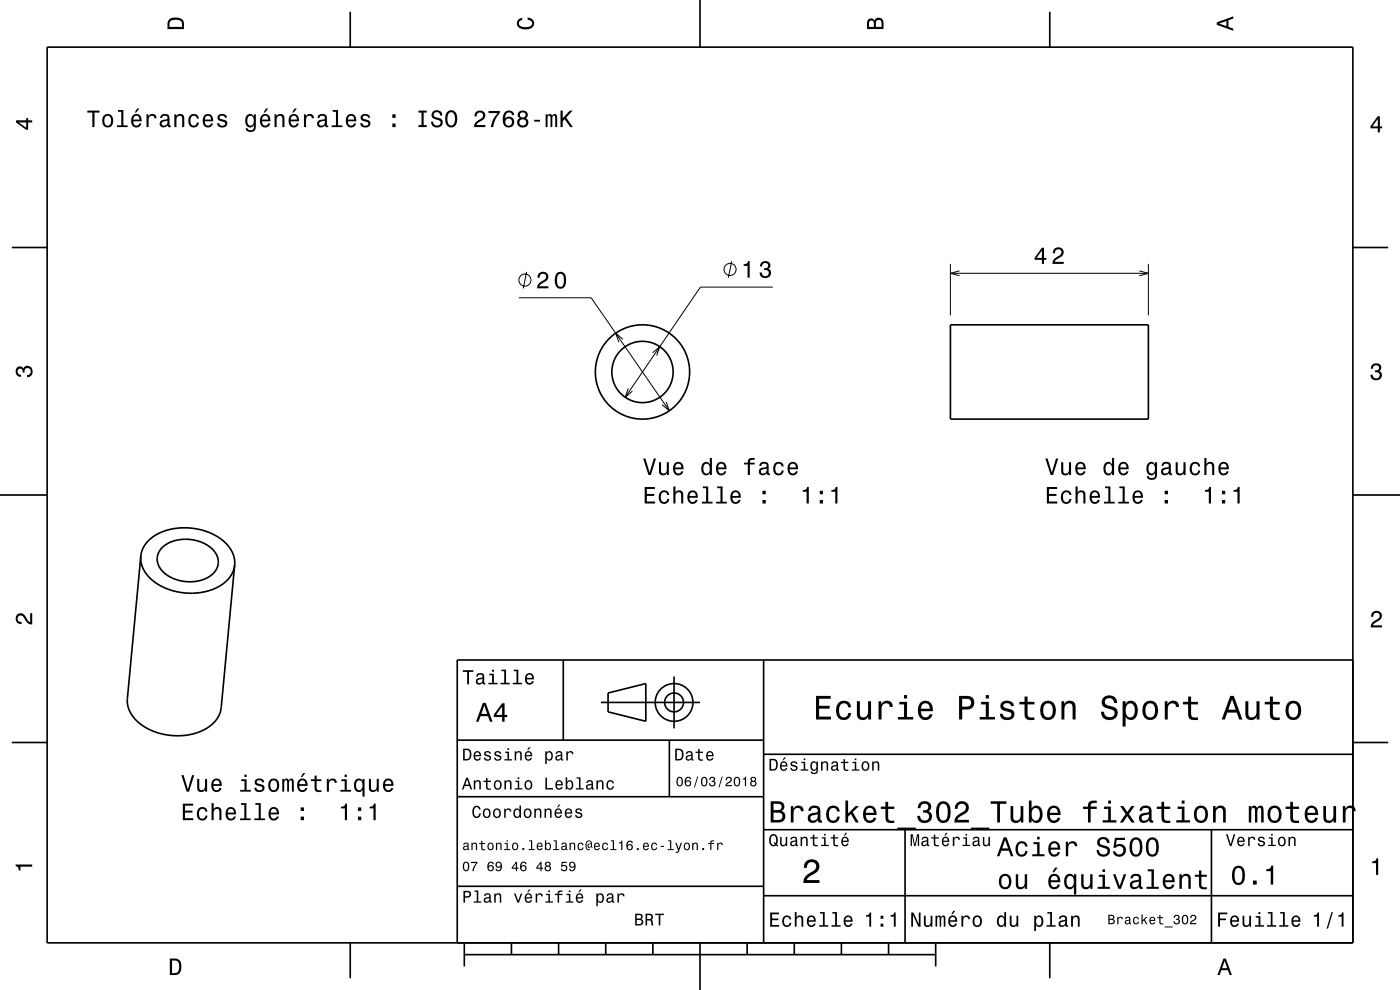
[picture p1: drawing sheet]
<svg xmlns="http://www.w3.org/2000/svg" width="297mm" height="210mm" viewBox="0 0 297 210" stroke-linecap="round" stroke-linejoin="round" font-family="sans-serif">
<g fill="none" stroke="#000" stroke-width=".21">
<path d="M111.7 57.7l-.7 3.5M155.2 55.4l-.7 3.5M201.6 56v10.9M201.6 58h42M203.6 57.5l-2 .5 2 .5M241.7 57.5l1.9 .5-1.9 .5M243.6 56v10.9M110.1 63.2h15.3l16.6 23.9M132.1 72l-1.5-1.3 .7 1.9M138.4 74.8l1.6-1.3-.7 1.9M163.9 60.9h-15.3l-16 23.4M133.3 82.4l-.7 1.9 1.6-1.3"/>
<path d="M141.3 85.2l.7 1.9-1.5-1.3"/>
<circle cx="111.4" cy="59.4" r="1.28"/>
<circle cx="154.9" cy="57.2" r="1.28"/>
</g>
<g fill="none" stroke="#000" stroke-width=".35">
<path d="M10 10h277v190h-277zM74.3 2.5v7.5M148.5 0v10M222.7 2.5v7.5M2.5 52.5h7.5M287 52.5h7.5M201.6 68.9h42v20h-42zM0 105h10M29.9 118l-2.9 30.2a6.9 6.9 0 0 0 4.5 6.4l2.7 1 2.7 .5 2.5-.1 2.6-.6a6.7 6.7 0 0 0 4.9-5.3l2.9-30.3M29.9 118a7.1 7.1 0 0 1 5.9-5.6l2.4-.4 2.7 .1 2.5 .5 2.4 1a6.8 6.8 0 0 1 4 6.2M29.9 118a7 7 0 0 0 4.6 6.5l2.5 .9 2.5 .4h2.6l2.5-.6a6.8 6.8 0 0 0 5.2-5.4M34.4 116.1a8.1 8.1 0 0 1 11.3 1.2 3.6 3.6 0 0 1-2 5.4 8.3 8.3 0 0 1-9.8-2.2 3.3 3.3 0 0 1 .5-4.4z"/>
<path d="M287 105h10M119.5 140v17M162 140v60M287 140h-190v60M2.5 157.5h7.5M97 157h65M127.5 149h21M129 147l8-2v8l-8-2zM142 157v12M143 143.5v11M287 157.5h7.5M97 169h65"/>
<path d="M162 176h125M162 160h125M192 176v24M257 176v24M97 188h65M162 190h125M74.3 200v7.5M98.5 202.5h100M98.5 200v5M108.5 200v2.5M118.5 200v2.5M128.5 200v2.5"/>
<path d="M138.5 200v2.5M148.5 200v10M158.5 200v2.5M168.5 200v2.5M178.5 200v2.5M188.5 200v2.5M198.5 200v5M222.7 200v7.5"/>
<circle cx="136.3" cy="78.9" r="10"/>
<circle cx="136.3" cy="78.9" r="6.5"/>
<circle cx="143" cy="149" r="2"/>
<circle cx="143" cy="149" r="4"/>
</g>
<g fill="#000">
<path d="M36 4a2.18 2.18 0 0 0-.5 2.2h3.5v-1.2a1.43 1.43 0 0 0-1.7-1.3zM36.3 4.4a2.15 2.15 0 0 1 2.2 .3l.1 1h-2.6v-1z" fill-rule="evenodd"/>
<path d="M109.9 4.2l.9-.4v.4a.7 .7 0 0 0-.7 .5 .7 .7 0 0 0 .3 .8 1.7 1.7 0 0 0 2.5-.5 .9 .9 0 0 0-1-.8v-.5a1.24 1.24 0 0 1 1.4 1.1 1.24 1.24 0 0 1-1 1.4 2.22 2.22 0 0 1-2.5-.7l-.2-.5z" fill-rule="evenodd"/>
<path d="M184.2 4.2l-.3 .7v1.3h3.5v-1.3a.98 .98 0 0 0-.7-1.1 .98 .98 0 0 0-1.2 .6 .84 .84 0 0 0-1.3-.2zM184.5 4.5a.54 .54 0 0 1 .6-.1 .54 .54 0 0 1 .3 .6v.7h-1zM185.9 4.4a.62 .62 0 0 1 .8-.1 .62 .62 0 0 1 .3 .6v.8h-1.2z" fill-rule="evenodd"/>
<path d="M258.1 4.7v.6l3.5 1.2v-.4l-1-.4v-1.4l1-.4v-.4zM258.6 5l1.6-.5v1z" fill-rule="evenodd"/>
<path d="M3.4 25.5v.5l2.1 1.5h.5v-1.5h.8v-.5h-.8v-.5h-.4v.5zM4 26h1.6v1.1z" fill-rule="evenodd"/>
<path d="M18.5 23.5v.4h1.1v3.1h.4v-3.1h1.1v-.4zM22 24.5a1.53 1.53 0 0 0 .9 2.6 1.48 1.48 0 0 0 1.1-1.5 1.48 1.48 0 0 0-1.1-1.4l-.5 .1zM22.3 24.8a.67 .67 0 0 1 .7-.2 .67 .67 0 0 1 .5 .5 1.11 1.11 0 0 1-.6 1.6 1.17 1.17 0 0 1-.6-1.9zM25 23.3v.4h.7v2.9h-.9v.4h2.3v-.4h-.9v-3.3zM29.1 23l-.5 .9h.3l.7-.9zM28.1 24.5a1.55 1.55 0 0 0 .8 2.6 1.07 1.07 0 0 0 1.1-.9h-.4l-.3 .3-.3 .2a.76 .76 0 0 1-.7-1h1.7a1.17 1.17 0 0 0-.4-1.3 1.17 1.17 0 0 0-1.5 .1zM28.5 24.8a.66 .66 0 0 1 .8-.2 .66 .66 0 0 1 .3 .8h-1.3zM31.1 24.3v2.7h.4v-1.6a.66 .66 0 0 1 .4-.8 .66 .66 0 0 1 .8 .3l.1 .2h.4a.89 .89 0 0 0-.7-.9 .89 .89 0 0 0-1 .5v-.4zM34.2 24.4l-.2 .6h.4a.55 .55 0 0 1 .7-.5 .55 .55 0 0 1 .3 .8h-.2a1 1 0 0 0-1 .2 1 1 0 0 0-.3 1.1 .93 .93 0 0 0 1.7 0l.1 .3 .5 .1v-.4h-.2v-.2v-1.4a1.02 1.02 0 0 0-.7-.8 1.02 1.02 0 0 0-1.1 .2zM34.4 25.9l1.1-.3a.77 .77 0 0 1-.2 .9 .77 .77 0 0 1-.9 0l-.1-.3zM37 24.3v2.7h.4v-1.6a.63 .63 0 0 1 .6-.9 .63 .63 0 0 1 .7 .8v1.7h.4v-1.8a.89 .89 0 0 0-.6-1 .89 .89 0 0 0-1.1 .5v-.4zM40.3 24.5a1.53 1.53 0 0 0 .8 2.6 1.07 1.07 0 0 0 1.1-1.1h-.4a.67 .67 0 0 1-.7 .7 .67 .67 0 0 1-.7-.6 1.11 1.11 0 0 1 .7-1.6 .59 .59 0 0 1 .7 .6h.4a1.09 1.09 0 0 0-.8-.9 1.09 1.09 0 0 0-1.1 .3zM43.3 24.5a1.55 1.55 0 0 0 .8 2.6 1.07 1.07 0 0 0 1.1-.9h-.5l-.2 .3-.4 .2a.76 .76 0 0 1-.6-1h1.7a1.17 1.17 0 0 0-.5-1.3 1.17 1.17 0 0 0-1.4 .1zM43.6 24.8a.66 .66 0 0 1 .8-.2 .66 .66 0 0 1 .4 .8h-1.3zM46.4 24.4a.75 .75 0 0 0-.2 .8 .75 .75 0 0 0 .7 .5l.9 .4a.63 .63 0 0 1-.6 .6 .63 .63 0 0 1-.7-.6h-.4a1.07 1.07 0 0 0 1.2 .9 1.07 1.07 0 0 0 .9-1.2l-.4-.3-1.1-.3a.54 .54 0 0 1 .4-.7 .54 .54 0 0 1 .6 .5h.5a1.03 1.03 0 0 0-.7-.9 1.03 1.03 0 0 0-1.1 .3zM52.3 24.5a1.58 1.58 0 0 0 .8 2.6l.4-.2 .4-.4a.73 .73 0 0 1-.4 1.1 .73 .73 0 0 1-1-.4h-.4a1.1 1.1 0 0 0 1.3 .8 1.1 1.1 0 0 0 .9-1.2v-2.5h-.4v.4l-.4-.4a.9 .9 0 0 0-1.2 .2zM52.6 24.8a.63 .63 0 0 1 .7-.2 .63 .63 0 0 1 .5 .6 1.11 1.11 0 0 1-.7 1.5 1.2 1.2 0 0 1-.5-1.9zM56.4 23l-.5 .9h.3l.7-.9zM55.4 24.5a1.54 1.54 0 0 0 .8 2.6 1.06 1.06 0 0 0 1.1-.9h-.4l-.2 .3-.4 .2a.76 .76 0 0 1-.7-1h1.8a1.16 1.16 0 0 0-.5-1.3 1.16 1.16 0 0 0-1.5 .1zM55.8 24.8a.66 .66 0 0 1 .8-.2 .66 .66 0 0 1 .3 .8h-1.3zM58.2 24.3v2.7h.5v-1.6a.63 .63 0 0 1 .5-.9 .63 .63 0 0 1 .7 .8v1.7h.4v-1.8a.89 .89 0 0 0-.6-1 .89 .89 0 0 0-1 .5v-.4zM62.5 23l-.5 .9h.3l.7-.9zM61.5 24.5a1.54 1.54 0 0 0 .8 2.6 1.07 1.07 0 0 0 1.1-.9h-.4l-.3 .3-.3 .2a.76 .76 0 0 1-.7-1h1.7a1.17 1.17 0 0 0-.4-1.3 1.17 1.17 0 0 0-1.5 .1zM61.9 24.8a.66 .66 0 0 1 .8-.2 .66 .66 0 0 1 .3 .8h-1.3zM64.5 24.3v2.7h.4v-1.6a.66 .66 0 0 1 .4-.8 .66 .66 0 0 1 .8 .3v.2h.5a.89 .89 0 0 0-.7-.9 .89 .89 0 0 0-1 .5v-.4zM67.6 24.4l-.2 .6h.4a.55 .55 0 0 1 .6-.5 .55 .55 0 0 1 .4 .8h-.2a1 1 0 0 0-1 .2 1 1 0 0 0-.3 1.1 .93 .93 0 0 0 1.7 0l.1 .3 .5 .1v-.4h-.2v-1.6a1.02 1.02 0 0 0-.7-.8 1.02 1.02 0 0 0-1.1 .2zM67.8 25.9l1.1-.3a.77 .77 0 0 1-.2 .9 .77 .77 0 0 1-.9 0zM70.6 23.3v.4h.7v2.9h-.9v.4h2.2v-.4h-.9v-3.3zM73.7 24.5a1.55 1.55 0 0 0 .8 2.6 1.07 1.07 0 0 0 1-.9h-.4l-.2 .3-.4 .2a.76 .76 0 0 1-.7-1h1.8a1.17 1.17 0 0 0-.5-1.3 1.17 1.17 0 0 0-1.4 .1zM74 24.8a.66 .66 0 0 1 .8-.2 .66 .66 0 0 1 .3 .8h-1.3zM76.7 24.4a.75 .75 0 0 0-.2 .8 .75 .75 0 0 0 .7 .5l.9 .4a.63 .63 0 0 1-.6 .6 .63 .63 0 0 1-.6-.6h-.5a1.07 1.07 0 0 0 1.2 .9 1.07 1.07 0 0 0 .9-1.2l-.4-.3-1.1-.3a.54 .54 0 0 1 .5-.7 .54 .54 0 0 1 .6 .5h.4a1.03 1.03 0 0 0-.7-.9 1.03 1.03 0 0 0-1.1 .3zM83.2 26.2v.8h.7v-.8zM83.2 24.3v.7h.7v-.7zM88.8 23.5v.4h.6v2.6h-.6v.5h1.7v-.5h-.6v-2.6h.6v-.4zM91.8 23.7a.97 .97 0 0 0-.2 1 .97 .97 0 0 0 .9 .6 .77 .77 0 0 1 .9 1 .84 .84 0 0 1-.9 .3 .84 .84 0 0 1-.6-.8h-.5a1.21 1.21 0 0 0 1.5 1.3 1.21 1.21 0 0 0 .8-1.8l-.9-.3a.71 .71 0 0 1-.8-.7 .7 .7 0 0 1 .8-.5 .7 .7 0 0 1 .6 .7h.4a1.17 1.17 0 0 0-.7-1.1 1.17 1.17 0 0 0-1.3 .3zM94.8 23.8a2.52 2.52 0 0 0 .4 3.1 1.21 1.21 0 0 0 1.7-.9 1.93 1.93 0 0 0-.9-2.6l-.8 .1zM95.4 23.9l.3-.1a1.7 1.7 0 0 1 .3 2.7l-.3 .1a1.12 1.12 0 0 1-.8-1.4l.1-.6zM101 23.8l-.4 .9h.5a.71 .71 0 0 1 .5-.8 .71 .71 0 0 1 .9 .5 .71 .71 0 0 1-.5 .8 1.79 1.79 0 0 0-1.4 1.8h2.4v-.5h-1.9a2.22 2.22 0 0 1 1.4-1.1 1.13 1.13 0 0 0 .1-1.7 1.13 1.13 0 0 0-1.6 .1zM103.6 23.5v.5h2a5.2 5.2 0 0 0-1.5 3h.5a5.2 5.2 0 0 1 1.4-3v-.5zM107.2 23.7a2.39 2.39 0 0 0 .2 3.3 1.16 1.16 0 0 0 1.5-.4 1.16 1.16 0 0 0-.2-1.5 1.16 1.16 0 0 0-1.6 0 1.02 1.02 0 0 1 .9-1.3 .58 .58 0 0 1 .6 .6h.5a1.11 1.11 0 0 0-.8-.9 1.11 1.11 0 0 0-1.1 .2zM107.1 25.9a.75 .75 0 0 1 1.5 0 .75 .75 0 0 1-1.5 0zM110.1 23.7a.83 .83 0 0 0 .2 1.4 1.11 1.11 0 0 0-.5 1.5 1.11 1.11 0 0 0 1.6 .4 1.03 1.03 0 0 0 .7-.9 1.03 1.03 0 0 0-.6-1 .89 .89 0 0 0 .4-1.1 .89 .89 0 0 0-1-.6zM110.2 26a.71 .71 0 0 1 1.4 0 .71 .71 0 0 1-1.4 0zM110.3 24.4a.6 .6 0 0 1 1.2 0 .6 .6 0 0 1-1.2 0zM113.3 25.4v.4h1.2v-.4zM115.7 24.3v2.7h.5v-1.9l.2-.5h.2l.2 .2v2.2h.4v-2.1l.3-.4 .2 .2 .1 .4v1.9h.4v-1.9a.69 .69 0 0 0-.5-.9l-.6 .3-.2-.2-.3-.1-.5 .3v-.2zM118.9 23.5v3.5h.5v-1.3l.4-.4 1.2 1.7h.5l-1.4-2.1 1.4-1.4h-.6l-1.5 1.6v-1.6z" fill-rule="evenodd"/>
<path d="M292.3 24.7l-1.6 2.1v.4h1.6v.9h.4v-.9h.5v-.4h-.5v-2.1zM292.3 25.2v1.6h-1.1z" fill-rule="evenodd"/>
<path d="M157.8 56v.4h.8v2.5h.4v-3.5h-.3a.77 .77 0 0 1-.9 .6zM161.5 55.7l-.3 .8h.5a.62 .62 0 0 1 .3-.7 .62 .62 0 0 1 .8 .2 .62 .62 0 0 1-.2 .9h-.5v.4a.72 .72 0 0 1 .9 .4 .72 .72 0 0 1-.4 .9 .72 .72 0 0 1-.9-.5l-.1-.3h-.5a1.18 1.18 0 0 0 1.6 1.2 1.18 1.18 0 0 0 .6-1.8l-.3-.2a.97 .97 0 0 0 .2-1.3 .97 .97 0 0 0-1.3-.2z" fill-rule="evenodd"/>
<path d="M221 52.6l-1.5 2.1v.4h1.5v.9h.5v-.9h.5v-.4h-.5v-2.1zM221 53.1v1.6h-1.1zM223.7 52.8l-.4 .9h.5a.71 .71 0 0 1 .5-.8 .71 .71 0 0 1 .9 .5 .71 .71 0 0 1-.5 .8 1.79 1.79 0 0 0-1.4 1.8h2.4v-.5h-1.9a2.23 2.23 0 0 1 1.4-1.1 1.13 1.13 0 0 0 .1-1.7 1.13 1.13 0 0 0-1.6 .1z" fill-rule="evenodd"/>
<path d="M114.3 58l-.3 .9h.5a.71 .71 0 0 1 .5-.8 .71 .71 0 0 1 .8 .5 .71 .71 0 0 1-.5 .8 1.8 1.8 0 0 0-1.4 1.8h2.4v-.5h-1.9a2.2 2.2 0 0 1 1.5-1.1 1.13 1.13 0 0 0 .1-1.7 1.13 1.13 0 0 0-1.7 .1zM118 58.1a2.67 2.67 0 0 0 .4 3.1 1.14 1.14 0 0 0 1.6-1 2.31 2.31 0 0 0-.6-2.4l-.5-.2-.5 .2zM118.6 58.1h.6a2.37 2.37 0 0 1 0 2.7h-.6a2.38 2.38 0 0 1 0-2.7z" fill-rule="evenodd"/>
<path d="M291.1 77.4a1.08 1.08 0 0 1 1.4-.2 1.08 1.08 0 0 1 .4 1.2l-.3 .3a1.06 1.06 0 0 1 .5 1.3 1.06 1.06 0 0 1-1.2 .7 1.1 1.1 0 0 1-1.2-1.2h.5a.71 .71 0 0 0 1 .8 .71 .71 0 0 0 .1-1.3h-.6v-.4a.61 .61 0 0 0 .8-.3 .61 .61 0 0 0-.2-.8 .61 .61 0 0 0-.9 .2l-.1 .5h-.5z" fill-rule="evenodd"/>
<path d="M3.6 78a.86 .86 0 0 1 1.4 .2 1.06 1.06 0 0 1 1.2-.6 1.06 1.06 0 0 1 .7 1.2 1.1 1.1 0 0 1-1.2 1.2v-.4a.71 .71 0 0 0 .8-1 .71 .71 0 0 0-1.3-.1v.6h-.4a.61 .61 0 0 0-.3-.8 .61 .61 0 0 0-.8 .2 .61 .61 0 0 0 .2 .8l.6 .2v.4a1.15 1.15 0 0 1-1.2-.6 1.15 1.15 0 0 1 .3-1.3z" fill-rule="evenodd"/>
<path d="M136.4 97.3l1.2 3.5h.5l1.1-3.5h-.5l-.9 2.9-.9-2.9zM139.8 98.1v1.7a.89 .89 0 0 0 .6 1 .89 .89 0 0 0 1.1-.5v.5h.4v-2.7h-.4v1.5a.64 .64 0 0 1-.4 .8 .64 .64 0 0 1-.8-.3l-.1-2zM143.1 98.3a1.54 1.54 0 0 0 .8 2.6 1.06 1.06 0 0 0 1.1-.9h-.5l-.2 .3-.4 .2a.75 .75 0 0 1-.7-1h1.8a1.16 1.16 0 0 0-.5-1.3 1.16 1.16 0 0 0-1.4 .1zM143.4 98.6a.66 .66 0 0 1 .8-.2 .66 .66 0 0 1 .4 .8h-1.4zM149 98.3a1.57 1.57 0 0 0 .8 2.6l.5-.2 .3-.4v.5h.4v-3.7h-.4v1.4a.89 .89 0 0 0-1.6-.2zM149.4 98.6a.62 .62 0 0 1 .7-.2 .62 .62 0 0 1 .4 .6 1.11 1.11 0 0 1-.6 1.5 1.19 1.19 0 0 1-.5-1.9zM152.2 98.3a1.54 1.54 0 0 0 .8 2.6 1.06 1.06 0 0 0 1.1-.9h-.5l-.2 .3-.4 .2a.75 .75 0 0 1-.7-1h1.8a1.17 1.17 0 0 0-.5-1.3 1.17 1.17 0 0 0-1.4 .1zM152.5 98.6a.66 .66 0 0 1 .8-.2 .66 .66 0 0 1 .4 .8h-1.4zM157.8 98.1v.4h.8v2.3h.5v-2.3h1v-.4h-1v-.3l.3-.2 .7-.1v-.3a1.04 1.04 0 0 0-1.5 .7v.2zM161.3 98.2l-.2 .6h.4a.55 .55 0 0 1 .7-.5 .55 .55 0 0 1 .3 .8h-.2a1.14 1.14 0 0 0-1.3 .9 .73 .73 0 0 0 .8 .8l.5-.1 .4-.3 .1 .3 .5 .1v-.4h-.2v-1.6a1.02 1.02 0 0 0-.7-.8 1.02 1.02 0 0 0-1.1 .2zM161.5 99.7l1.1-.3a.77 .77 0 0 1-.2 .9 .77 .77 0 0 1-.9 0zM164.3 98.3a1.53 1.53 0 0 0 .9 2.6 1.06 1.06 0 0 0 1.1-1.1h-.5a.67 .67 0 0 1-.6 .7 .67 .67 0 0 1-.7-.6 1.12 1.12 0 0 1 .7-1.6 .6 .6 0 0 1 .6 .7h.5a1.09 1.09 0 0 0-.8-1 1.09 1.09 0 0 0-1.2 .3zM167.4 98.3a1.54 1.54 0 0 0 .8 2.6 1.06 1.06 0 0 0 1.1-.9h-.5l-.2 .3-.4 .2a.75 .75 0 0 1-.7-1h1.8a1.17 1.17 0 0 0-.5-1.3 1.17 1.17 0 0 0-1.4 .1zM167.7 98.6a.66 .66 0 0 1 .8-.2 .66 .66 0 0 1 .3 .8h-1.3z" fill-rule="evenodd"/>
<path d="M221.8 97.3l1.1 3.5h.5l1.1-3.5h-.5l-.9 2.9-.9-2.9zM225.1 98.1v1.7a.89 .89 0 0 0 .6 1 .89 .89 0 0 0 1.1-.5v.5h.4v-2.7h-.4v1.5a.64 .64 0 0 1-.4 .8 .64 .64 0 0 1-.8-.3v-2zM228.4 98.3a1.54 1.54 0 0 0 .8 2.6 1.06 1.06 0 0 0 1.1-.9h-.5l-.2 .3-.3 .2a.75 .75 0 0 1-.7-1h1.7a1.17 1.17 0 0 0-.5-1.3 1.17 1.17 0 0 0-1.4 .1zM228.7 98.6a.66 .66 0 0 1 .8-.2 .66 .66 0 0 1 .4 .8h-1.3zM234.4 98.3a1.57 1.57 0 0 0 .7 2.6l.5-.2 .3-.4v.5h.4v-3.7h-.4v1.4a.89 .89 0 0 0-1.5-.2zM234.7 98.6a.62 .62 0 0 1 .7-.2 .62 .62 0 0 1 .4 .6 1.11 1.11 0 0 1-.6 1.5 1.19 1.19 0 0 1-.5-1.9zM237.5 98.3a1.54 1.54 0 0 0 .8 2.6 1.06 1.06 0 0 0 1.1-.9h-.4l-.3 .3-.3 .2a.75 .75 0 0 1-.7-1h1.7a1.17 1.17 0 0 0-.4-1.3 1.17 1.17 0 0 0-1.5 .1zM237.9 98.6a.66 .66 0 0 1 .8-.2 .66 .66 0 0 1 .3 .8h-1.3zM243.5 98.3a1.57 1.57 0 0 0 .7 2.6l.5-.2 .3-.4a.73 .73 0 0 1-.3 1.1 .73 .73 0 0 1-1-.4h-.4a1.1 1.1 0 0 0 1.2 .8 1.1 1.1 0 0 0 1-1.2v-2.5h-.5v.4l-.3-.4a.89 .89 0 0 0-1.2 .2zM243.8 98.6a.63 .63 0 0 1 .7-.2 .63 .63 0 0 1 .5 .6 1.1 1.1 0 0 1-.7 1.5 1.19 1.19 0 0 1-.5-1.9zM246.7 98.2l-.3 .6h.4a.55 .55 0 0 1 .7-.5 .55 .55 0 0 1 .4 .8h-.2a1.13 1.13 0 0 0-1.4 .9 .73 .73 0 0 0 .8 .8l.5-.1 .4-.3 .1 .3 .6 .1v-.4h-.3v-1.6a1.02 1.02 0 0 0-1.7-.6zM246.8 99.7l1.1-.3a.77 .77 0 0 1-.2 .9 .77 .77 0 0 1-.8 0zM249.4 98.1v1.7a.89 .89 0 0 0 .6 1 .89 .89 0 0 0 1.1-.5v.5h.4v-2.7h-.4v1.5a.64 .64 0 0 1-.4 .8 .64 .64 0 0 1-.8-.3l-.1-2zM252.7 98.3a1.53 1.53 0 0 0 .8 2.6 1.05 1.05 0 0 0 1.1-1.1h-.4a.67 .67 0 0 1-.6 .7 .67 .67 0 0 1-.7-.6 1.12 1.12 0 0 1 .6-1.6 .6 .6 0 0 1 .7 .7h.4a1.09 1.09 0 0 0-.7-1 1.09 1.09 0 0 0-1.2 .3zM255.5 97.1v3.7h.4v-1.6a.63 .63 0 0 1 .4-.8 .63 .63 0 0 1 .8 .4l.1 2h.4v-1.8a.88 .88 0 0 0-.6-1 .88 .88 0 0 0-1.1 .4v-1.3zM258.8 98.3a1.54 1.54 0 0 0 .8 2.6 1.06 1.06 0 0 0 1-.9h-.4l-.2 .3-.4 .2a.75 .75 0 0 1-.7-1h1.8a1.17 1.17 0 0 0-.5-1.3 1.17 1.17 0 0 0-1.4 .1zM259.1 98.6a.66 .66 0 0 1 .8-.2 .66 .66 0 0 1 .3 .8h-1.3z" fill-rule="evenodd"/>
<path d="M136.8 103.3v3.5h2.2v-.4h-1.8v-1.2h1.6v-.4h-1.6v-1.1h1.7v-.4zM140 104.4a1.52 1.52 0 0 0 .9 2.5 1.05 1.05 0 0 0 1.1-1.1h-.4a.67 .67 0 0 1-.7 .7 .67 .67 0 0 1-.7-.6 1.12 1.12 0 0 1 .7-1.5 .6 .6 0 0 1 .6 .6h.5a1.09 1.09 0 0 0-.8-1 1.09 1.09 0 0 0-1.2 .4zM142.8 103.2v3.6h.5v-1.6a.63 .63 0 0 1 .4-.7 .63 .63 0 0 1 .8 .3v2h.4v-1.8a.88 .88 0 0 0-.6-1 .88 .88 0 0 0-1 .5v-1.3zM146.1 104.4a1.54 1.54 0 0 0 .8 2.5 1.06 1.06 0 0 0 1.1-.9h-.4l-.3 .4-.3 .1a.75 .75 0 0 1-.7-.9h1.7a1.17 1.17 0 0 0-.4-1.4 1.17 1.17 0 0 0-1.5 .2zM146.5 104.6a.66 .66 0 0 1 .8-.1 .66 .66 0 0 1 .3 .7h-1.3zM149.1 103.2v.4h.7v2.8h-.9v.4h2.3v-.4h-1v-3.2zM152.1 103.2v.4h.7v2.8h-.9v.4h2.3v-.4h-.9v-3.2zM155.2 104.4a1.54 1.54 0 0 0 .8 2.5 1.06 1.06 0 0 0 1.1-.9h-.4l-.3 .4-.3 .1a.76 .76 0 0 1-.7-.9h1.8a1.17 1.17 0 0 0-.5-1.4 1.17 1.17 0 0 0-1.5 .2zM155.6 104.6a.66 .66 0 0 1 .8-.1 .66 .66 0 0 1 .3 .7h-1.3zM161.8 106.1v.7h.7v-.7zM161.8 104.1v.7h.7v-.7z" fill-rule="evenodd"/>
<path d="M170.3 104v.3h.8v2.5h.5v-3.5h-.4a.77 .77 0 0 1-.9 .7zM173.9 106.1v.7h.7v-.7zM173.9 104.1v.7h.7v-.7zM176.4 104v.3h.8v2.5h.5v-3.5h-.4a.77 .77 0 0 1-.9 .7z" fill-rule="evenodd"/>
<path d="M222.1 103.3v3.5h2.2v-.4h-1.8v-1.2h1.6v-.4h-1.6v-1.1h1.8v-.4zM225.4 104.4a1.53 1.53 0 0 0 .8 2.5 1.06 1.06 0 0 0 1.1-1.1h-.4a.67 .67 0 0 1-.7 .7 .67 .67 0 0 1-.7-.6 1.12 1.12 0 0 1 .7-1.5 .6 .6 0 0 1 .7 .6h.4a1.09 1.09 0 0 0-.8-1 1.09 1.09 0 0 0-1.1 .4zM228.2 103.2v3.6h.4v-1.6a.64 .64 0 0 1 .4-.7 .64 .64 0 0 1 .8 .3v2h.5v-1.8a.88 .88 0 0 0-.6-1 .88 .88 0 0 0-1.1 .5v-1.3zM231.4 104.4a1.54 1.54 0 0 0 .8 2.5 1.06 1.06 0 0 0 1.1-.9h-.4l-.2 .4-.4 .1a.76 .76 0 0 1-.7-.9h1.8a1.17 1.17 0 0 0-.5-1.4 1.17 1.17 0 0 0-1.5 .2zM231.8 104.6a.66 .66 0 0 1 .8-.1 .66 .66 0 0 1 .3 .7h-1.3zM234.4 103.2v.4h.7v2.8h-.9v.4h2.3v-.4h-.9v-3.2zM237.5 103.2v.4h.7v2.8h-1v.4h2.3v-.4h-.9v-3.2zM240.5 104.4a1.54 1.54 0 0 0 .8 2.5 1.05 1.05 0 0 0 1.1-.9h-.4l-.2 .4-.4 .1a.75 .75 0 0 1-.7-.9h1.8a1.16 1.16 0 0 0-.5-1.4 1.16 1.16 0 0 0-1.5 .2zM240.9 104.6a.66 .66 0 0 1 .8-.1 .66 .66 0 0 1 .3 .7h-1.3zM247.1 106.1v.7h.7v-.7zM247.1 104.1v.7h.7v-.7z" fill-rule="evenodd"/>
<path d="M255.6 104v.3h.8v2.5h.5v-3.5h-.3a.77 .77 0 0 1-1 .7zM259.2 106.1v.7h.7v-.7zM259.2 104.1v.7h.7v-.7zM261.7 104v.3h.8v2.5h.5v-3.5h-.4a.77 .77 0 0 1-.9 .7z" fill-rule="evenodd"/>
<path d="M3.6 130.4a1.22 1.22 0 0 1 2 .7l.4 .6 .4 .3v-1.9h.4v2.4a1.8 1.8 0 0 1-1.7-1.4 .71 .71 0 0 0-.9-.5 .71 .71 0 0 0-.5 .8 .71 .71 0 0 0 .9 .5v.5a1.18 1.18 0 0 1-1.2-.7 1.18 1.18 0 0 1 .2-1.3z" fill-rule="evenodd"/>
<path d="M291.2 129.9a1.18 1.18 0 0 1 1.9 .3 1.18 1.18 0 0 1-1 1.7l-.5 .3-.3 .5h1.9v.4h-2.4a1.8 1.8 0 0 1 1.4-1.8 .71 .71 0 0 0 .5-.8 .71 .71 0 0 0-.9-.5 .71 .71 0 0 0-.5 .8h-.4z" fill-rule="evenodd"/>
<path d="M98.2 158.8v2.5h.9a1.37 1.37 0 0 0 .7-2.2 1.56 1.56 0 0 0-1.6-.3zM98.6 159.1a.98 .98 0 0 1 1.1 .7 .98 .98 0 0 1-.6 1.2h-.5zM100.7 159.6a1.04 1.04 0 0 0-.2 1.2 1.04 1.04 0 0 0 1 .5l.5-.5h-.3l-.4 .3a.54 .54 0 0 1-.5-.7h1.3a.83 .83 0 0 0-.4-.9 .83 .83 0 0 0-1 .1zM100.9 159.7l.2-.1a.47 .47 0 0 1 .5 .1 .47 .47 0 0 1 .1 .5h-.9zM102.9 159.5l-.2 .1a.69 .69 0 0 0 .9 .9l.2 .1a.43 .43 0 0 1-.4 .5 .43 .43 0 0 1-.4-.4h-.3a.74 .74 0 0 0 .9 .7 .74 .74 0 0 0 .5-1l-1-.4a.38 .38 0 0 1 .3-.5 .38 .38 0 0 1 .4 .4h.3a.78 .78 0 0 0-1.2-.4zM105.1 159.5l-.2 .1a.69 .69 0 0 0 .9 .9l.2 .1a.43 .43 0 0 1-.4 .5 .43 .43 0 0 1-.5-.4h-.3a.74 .74 0 0 0 .9 .7 .74 .74 0 0 0 .5-1l-.9-.4a.38 .38 0 0 1 .3-.5 .38 .38 0 0 1 .4 .4h.3a.77 .77 0 0 0-1.2-.4zM107.2 159.4v.3h.5v1.3h-.7v.3h1.6v-.3h-.6v-1.6zM107.7 158.7v.4h.3v-.4zM109.2 159.4v1.9h.3v-1.1a.45 .45 0 0 1 .4-.6 .45 .45 0 0 1 .5 .5v1.2h.3v-1.3a.63 .63 0 0 0-.5-.7 .63 .63 0 0 0-.7 .4v-.3zM112.2 158.5l-.4 .6h.3l.5-.6zM111.5 159.6a1.04 1.04 0 0 0-.2 1.2 1.04 1.04 0 0 0 1.1 .5l.5-.5h-.3l-.5 .3a.54 .54 0 0 1-.5-.7h1.3a.83 .83 0 0 0-.4-.9 .83 .83 0 0 0-1 .1zM111.8 159.7l.1-.1a.48 .48 0 0 1 .5 .1 .48 .48 0 0 1 .2 .5h-1zM115.7 159.4v2.7h.3v-1.1a.66 .66 0 0 0 .7 .4 .66 .66 0 0 0 .5-.6 .91 .91 0 0 0 0-1.1 .91 .91 0 0 0-1-.3l-.2 .3v-.3zM116.1 159.8a.45 .45 0 0 1 .5-.2 .45 .45 0 0 1 .3 .4 .65 .65 0 0 1 .1 .8 .65 .65 0 0 1-.7 .2 .98 .98 0 0 1-.2-1.2zM118.1 159.5l-.2 .4h.3a.39 .39 0 0 1 .4-.3 .39 .39 0 0 1 .3 .5h-.1a.65 .65 0 0 0-1 .4 .65 .65 0 0 0 .6 .9l.6-.3 .1 .2h.4v-.2l-.2-.1v-1.1a.72 .72 0 0 0-.5-.6 .72 .72 0 0 0-.7 .2zM118.2 160.6l.8-.3a.55 .55 0 0 1-.2 .7 .55 .55 0 0 1-.6 0zM120.1 159.4v1.9h.4v-1.1a.47 .47 0 0 1 .2-.6 .47 .47 0 0 1 .6 .2v.2h.4a.64 .64 0 0 0-.5-.7 .64 .64 0 0 0-.8 .4v-.3z" fill-rule="evenodd"/>
<path d="M98.2 142.2v.3h.9v2.7h.4v-2.7h.9v-.3zM101.3 143l-.3 .5h.4a.47 .47 0 0 1 .5-.4 .47 .47 0 0 1 .4 .6l-.2 .1a.84 .84 0 0 0-1 .2 .84 .84 0 0 0 0 1.1 .9 .9 0 0 0 1.3-.2l.1 .2 .5 .1v-.3l-.3-.1v-1.3a.87 .87 0 0 0-1.4-.5zM101.4 144.3l.9-.3a.66 .66 0 0 1-.1 .7 .66 .66 0 0 1-.8 .1zM103.8 142.9v.3h.6v1.6h-.8v.4h2v-.4h-.8v-1.9zM104.4 142.1v.4h.4v-.4zM106.4 142.1v.3h.6v2.4h-.8v.4h1.9v-.4h-.7v-2.7zM109 142.1v.3h.6v2.4h-.8v.4h1.9v-.4h-.7v-2.7zM111.6 143.1a1.32 1.32 0 0 0 .7 2.1 .9 .9 0 0 0 .9-.7h-.3l-.2 .3-.4 .1a.65 .65 0 0 1-.6-.8h1.6a1 1 0 0 0-.4-1.2 1 1 0 0 0-1.3 .2zM111.9 143.3a.57 .57 0 0 1 .7-.1 .57 .57 0 0 1 .3 .6h-1.2z" fill-rule="evenodd"/>
<path d="M102.4 149.1l-1.4 4h.5l.4-1.2h1.6l.4 1.2h.6l-1.5-4zM102.7 149.7l.7 1.7h-1.3zM106.5 149.2l-1.7 2.4v.5h1.7v1h.5v-1h.6v-.5h-.6v-2.4zM106.5 149.9v1.7h-1.3z" fill-rule="evenodd"/>
<path d="M143.2 158.8v2.5h.9a1.37 1.37 0 0 0 .7-2.2 1.56 1.56 0 0 0-1.6-.3zM143.6 159.1a.98 .98 0 0 1 1.1 .7 .98 .98 0 0 1-.6 1.2h-.5zM145.7 159.5l-.2 .4h.3a.39 .39 0 0 1 .5-.3 .39 .39 0 0 1 .3 .5h-.2a.65 .65 0 0 0-.9 .4 .65 .65 0 0 0 .5 .9l.7-.3v.2h.4v-.2l-.1-.1-.1-1.1a.73 .73 0 0 0-.4-.6 .73 .73 0 0 0-.8 .2zM145.8 160.6l.8-.3a.55 .55 0 0 1-.1 .7 .55 .55 0 0 1-.7 0zM148.1 158.9v.5h-.5v.3h.5v1.3a.75 .75 0 0 0 1 .4v-.3a.48 .48 0 0 1-.7-.3v-1.1h.7v-.3h-.7v-.5zM150 159.6a1.04 1.04 0 0 0-.2 1.2 1.04 1.04 0 0 0 1.1 .5l.5-.5h-.4l-.4 .3a.54 .54 0 0 1-.5-.7h1.3a.83 .83 0 0 0-.4-.9 .83 .83 0 0 0-1 .1zM150.3 159.7l.1-.1a.48 .48 0 0 1 .5 .1 .48 .48 0 0 1 .2 .5h-1z" fill-rule="evenodd"/>
<path d="M173.1 147.6v5h3.2v-.6h-2.5v-1.7h2.2v-.6h-2.2v-1.5h2.4v-.6zM177.8 149.2a2.59 2.59 0 0 0 .5 3.4 1.58 1.58 0 0 0 2.3-1.4h-.6a.95 .95 0 0 1-.9 1 .95 .95 0 0 1-1-.9 1.59 1.59 0 0 1 .9-2.1 .85 .85 0 0 1 .9 .8h.7a1.56 1.56 0 0 0-1.1-1.3 1.56 1.56 0 0 0-1.7 .5zM181.8 148.8v2.5a1.27 1.27 0 0 0 .9 1.4 1.27 1.27 0 0 0 1.5-.7v.6h.6v-3.8h-.6v2.2a.92 .92 0 0 1-.6 1.1 .92 .92 0 0 1-1.2-.4v-2.9zM186.4 148.8v3.8h.6v-2.2a.95 .95 0 0 1 .5-1.1 .95 .95 0 0 1 1.2 .3l.1 .4h.6a1.28 1.28 0 0 0-1-1.4 1.28 1.28 0 0 0-1.4 .8v-.6zM190.8 148.9v.5h1v2.7h-1.3v.5h3.2v-.5h-1.3v-3.2zM191.8 147.4v.8h.6v-.8zM195.1 149.2a2.62 2.62 0 0 0 .5 3.4 1.57 1.57 0 0 0 2.2-1.1h-.6l-.3 .5-.5 .2a1.08 1.08 0 0 1-1-1.3h2.5a1.66 1.66 0 0 0-.7-2 1.66 1.66 0 0 0-2.1 .3zM195.6 149.5a.94 .94 0 0 1 1.2-.2 .94 .94 0 0 1 .5 1h-1.9zM203.5 147.6v5h.6v-2.1h.8a1.47 1.47 0 0 0 1.8-1.2 1.47 1.47 0 0 0-1.5-1.7zM204.1 148.2a1.6 1.6 0 0 1 1.8 .5 .86 .86 0 0 1 0 .9 .86 .86 0 0 1-.9 .3h-.9zM208.1 148.9v.5h1v2.7h-1.3v.5h3.3v-.5h-1.3v-3.2zM209.1 147.4v.8h.7v-.8zM212.6 148.9a1.08 1.08 0 0 0-.3 1.2 1.08 1.08 0 0 0 1 .7l1.1 .4a.57 .57 0 0 1 .2 .6 .57 .57 0 0 1-.5 .4 .96 .96 0 0 1-1.4-.8h-.6a1.6 1.6 0 0 0 1.3 1.4 1.6 1.6 0 0 0 1.7-.8 1.13 1.13 0 0 0-1-1.6l-1.1-.3-.2-.4a.87 .87 0 0 1 .9-.5 .87 .87 0 0 1 .8 .6h.6a1.41 1.41 0 0 0-2.1-1.1zM217.4 147.8v1.1h-1.1v.5h1.1v2.6l.2 .4 .4 .3h1.4v-.5a.97 .97 0 0 1-1.4-.5v-2.3h1.4v-.5h-1.4v-1.1zM221.1 149.2a2.56 2.56 0 0 0 .5 3.4 1.72 1.72 0 0 0 1.8-.2 1.72 1.72 0 0 0 .6-1.7 1.7 1.7 0 0 0-.9-1.9 1.7 1.7 0 0 0-2 .4zM221.6 149.6a.96 .96 0 0 1 1-.4 .96 .96 0 0 1 .7 .8 1.59 1.59 0 0 1-1 2.2 1.19 1.19 0 0 1-1-1.5zM225.2 148.8v3.8h.6v-2.2a.97 .97 0 0 1 .5-1.1 .97 .97 0 0 1 1.1 .2l.1 .7v2.4h.7v-2.5a1.27 1.27 0 0 0-.9-1.4 1.27 1.27 0 0 0-1.5 .6v-.5zM234.1 147.9a1.38 1.38 0 0 0-.3 1.5 1.38 1.38 0 0 0 1.3 .9 1.25 1.25 0 0 1 1.4 .9 1.15 1.15 0 0 1-1.3 .9 1.15 1.15 0 0 1-1-1.1h-.7a1.8 1.8 0 0 0 1.7 1.8 1.8 1.8 0 0 0 1.9-1.6 1.46 1.46 0 0 0-1.5-1.4l-.6-.2a.83 .83 0 0 1-.5-1.1 .83 .83 0 0 1 1.2-.3l.5 .5 .1 .4h.7a1.67 1.67 0 0 0-1-1.6 1.67 1.67 0 0 0-1.9 .4zM238.2 148.8v5.3h.6v-2.1a1.32 1.32 0 0 0 1.4 .7 1.32 1.32 0 0 0 1.1-1.1 2.43 2.43 0 0 0-.8-2.8 1.21 1.21 0 0 0-1.7 .5v-.5zM239.1 149.6a.9 .9 0 0 1 .9-.4 .9 .9 0 0 1 .7 .8 1.61 1.61 0 0 1-.9 2.2 1.18 1.18 0 0 1-1-1.5zM242.8 149.2a2.56 2.56 0 0 0 .5 3.4 1.72 1.72 0 0 0 1.8-.2 1.72 1.72 0 0 0 .6-1.7 1.7 1.7 0 0 0-.9-1.9 1.7 1.7 0 0 0-2 .4zM243.3 149.6a.96 .96 0 0 1 1-.4 .96 .96 0 0 1 .7 .8 1.59 1.59 0 0 1-1 2.2 1.19 1.19 0 0 1-1-1.5zM247.1 148.8v3.8h.6v-2.2a.95 .95 0 0 1 .5-1.1 .95 .95 0 0 1 1.2 .3l.1 .4h.6a1.28 1.28 0 0 0-1-1.4 1.28 1.28 0 0 0-1.4 .8v-.6zM252 147.8v1.1h-1v.5h1l.1 2.6 .2 .4 .4 .3h1.4v-.5a.97 .97 0 0 1-1.4-.5v-2.3h1.4v-.5h-1.4v-1.1zM261 147.6l-1.8 5h.6l.6-1.4h2l.5 1.4h.7l-1.9-5zM261.4 148.3l.7 2.2h-1.5zM264.2 148.8v2.5a1.27 1.27 0 0 0 .9 1.4 1.27 1.27 0 0 0 1.5-.7v.6h.6v-3.8h-.6v2.2a.92 .92 0 0 1-.6 1.1 .92 .92 0 0 1-1.1-.4l-.1-2.9zM269.4 147.8v1.1h-1.1v.5h1.1v2.6l.2 .4 .4 .3 .7 .1 .8-.1v-.5a.97 .97 0 0 1-1.4-.5l-.1-2.3h1.5v-.5h-1.5v-1.1zM273.1 149.2a2.56 2.56 0 0 0 .6 3.4 1.72 1.72 0 0 0 1.8-.2 1.72 1.72 0 0 0 .6-1.7 1.7 1.7 0 0 0-.9-1.9 1.7 1.7 0 0 0-2.1 .4zM273.6 149.6a.96 .96 0 0 1 1-.4 .96 .96 0 0 1 .7 .8 1.59 1.59 0 0 1-.9 2.2 1.19 1.19 0 0 1-1.1-1.5z" fill-rule="evenodd"/>
<path d="M38.8 170.5v3.5h2.2v-.4h-1.7v-1.2h1.5v-.4h-1.5v-1.1h1.7v-.4zM42.1 171.6a1.52 1.52 0 0 0 .8 2.5 1.05 1.05 0 0 0 1.1-1.1h-.4a.67 .67 0 0 1-.6 .7 .67 .67 0 0 1-.7-.6 1.12 1.12 0 0 1 .6-1.5 .59 .59 0 0 1 .7 .6h.4a1.09 1.09 0 0 0-.8-1 1.09 1.09 0 0 0-1.1 .4zM44.9 170.4v3.6h.4v-1.6a.63 .63 0 0 1 .4-.8 .63 .63 0 0 1 .8 .4v2h.5v-1.8a.88 .88 0 0 0-.6-1 .88 .88 0 0 0-1.1 .5v-1.3zM48.1 171.6a1.54 1.54 0 0 0 .8 2.5 1.06 1.06 0 0 0 1.1-.9h-.4l-.2 .4-.4 .1a.76 .76 0 0 1-.7-.9h1.8a1.17 1.17 0 0 0-.5-1.4 1.17 1.17 0 0 0-1.5 .2zM48.5 171.8a.66 .66 0 0 1 .8-.2 .66 .66 0 0 1 .3 .8h-1.3zM51.1 170.4v.3h.7v2.9h-.9v.4h2.3v-.4h-.9v-3.2zM54.2 170.4v.3h.7v2.9h-.9v.4h2.2v-.4h-.9v-3.2zM57.3 171.6a1.54 1.54 0 0 0 .8 2.5 1.06 1.06 0 0 0 1-.9h-.4l-.2 .4-.4 .1a.76 .76 0 0 1-.7-.9h1.8a1.17 1.17 0 0 0-.5-1.4 1.17 1.17 0 0 0-1.4 .2zM57.6 171.8a.66 .66 0 0 1 .8-.2 .66 .66 0 0 1 .3 .8h-1.3zM63.8 173.2v.8h.7v-.8zM63.8 171.3v.7h.7v-.7z" fill-rule="evenodd"/>
<path d="M38.5 164.4l1.1 3.5h.5l1.1-3.5h-.5l-.8 3-.9-3zM41.8 165.2v1.8a.89 .89 0 0 0 .6 1 .89 .89 0 0 0 1.1-.5v.4h.4v-2.7h-.4v1.6a.64 .64 0 0 1-.4 .8 .64 .64 0 0 1-.8-.3v-2.1zM45.1 165.5a1.54 1.54 0 0 0 .8 2.5 1.05 1.05 0 0 0 1.1-.8h-.4l-.3 .3-.3 .1a.75 .75 0 0 1-.7-.9h1.7a1.16 1.16 0 0 0-.4-1.4 1.16 1.16 0 0 0-1.5 .2zM45.5 165.7a.66 .66 0 0 1 .8-.1 .66 .66 0 0 1 .3 .7h-1.3zM51.2 165.3v.4h.7v1.9h-.9v.3h2.2v-.3h-.9v-2.3zM51.9 164.3v.5h.4v-.5zM54.3 165.4a.75 .75 0 0 0-.2 .8 .75 .75 0 0 0 .7 .5l.9 .3a.63 .63 0 0 1-.7 .7 .63 .63 0 0 1-.6-.6h-.4a1.07 1.07 0 0 0 1.2 .9 1.07 1.07 0 0 0 .9-1.2l-.4-.3-1.1-.4a.54 .54 0 0 1 .4-.7 .54 .54 0 0 1 .6 .5h.4a1.03 1.03 0 0 0-.7-.8 1.03 1.03 0 0 0-1 .3zM57.2 165.5a1.52 1.52 0 0 0 .9 2.5 1.48 1.48 0 0 0 1.1-1.4 1.48 1.48 0 0 0-1.1-1.5l-.5 .1zM57.5 165.8a.67 .67 0 0 1 .7-.3 .67 .67 0 0 1 .5 .6 1.11 1.11 0 0 1-.6 1.5 1.17 1.17 0 0 1-.6-1.8zM59.9 165.2v2.7h.4v-1.8l.2-.6h.3l.1 .3v2.1h.4v-2l.4-.4 .2 .1v.4v1.9h.4v-1.8a.69 .69 0 0 0-.5-1l-.5 .4-.2-.3-.3-.1-.5 .4v-.3zM64.3 164l-.5 .9h.3l.7-.9zM63.3 165.5a1.54 1.54 0 0 0 .8 2.5 1.06 1.06 0 0 0 1.1-.8h-.4l-.2 .3-.4 .1a.75 .75 0 0 1-.7-.9h1.8a1.17 1.17 0 0 0-.5-1.4 1.17 1.17 0 0 0-1.5 .2zM63.7 165.7a.66 .66 0 0 1 .8-.1 .66 .66 0 0 1 .3 .7h-1.3zM66.7 164.5v.8h-.7v.4h.7l.1 1.8a1.05 1.05 0 0 0 1.4 .5v-.4a.68 .68 0 0 1-1-.3v-1.6h1v-.4h-1v-.8zM69.3 165.2v2.7h.5v-1.5a.66 .66 0 0 1 .3-.8 .66 .66 0 0 1 .9 .2v.3h.5a.89 .89 0 0 0-.7-1 .89 .89 0 0 0-1.1 .6v-.5zM72.4 165.3v.4h.7v1.9h-.9v.3h2.3v-.3h-.9v-2.3zM73.1 164.3v.5h.5v-.5zM75.4 165.5a1.57 1.57 0 0 0 .7 2.5l.5-.1 .3-.4v1.5h.5v-3.8h-.5v.4l-.2-.2a.87 .87 0 0 0-1.3 .1zM75.7 165.8a.62 .62 0 0 1 .7-.3 .62 .62 0 0 1 .4 .6 1.11 1.11 0 0 1-.6 1.5 1.18 1.18 0 0 1-.5-1.8zM78.3 165.2v1.8a.89 .89 0 0 0 .6 1 .89 .89 0 0 0 1-.5v.4h.5v-2.7h-.5v1.6a.65 .65 0 0 1-.4 .8 .65 .65 0 0 1-.8-.3v-2.1zM81.5 165.5a1.54 1.54 0 0 0 .8 2.5 1.06 1.06 0 0 0 1.1-.8h-.4l-.2 .3-.4 .1a.76 .76 0 0 1-.7-.9h1.8a1.16 1.16 0 0 0-.5-1.4 1.16 1.16 0 0 0-1.5 .2zM81.9 165.7a.66 .66 0 0 1 .8-.1 .66 .66 0 0 1 .3 .7h-1.3z" fill-rule="evenodd"/>
<path d="M72.3 171.1v.4h.9v2.5h.4v-3.5h-.3a.77 .77 0 0 1-1 .6zM75.9 173.2v.8h.7v-.8zM75.9 171.3v.7h.7v-.7zM78.4 171.1v.4h.8v2.5h.5v-3.5h-.4a.78 .78 0 0 1-.9 .6z" fill-rule="evenodd"/>
<path d="M98.9 165l-.9 2.5h.3l.3-.8h1l.2 .8h.4l-.9-2.5zM99.1 165.3l.4 1.1h-.8zM100.5 165.5v2h.3v-1.1a.45 .45 0 0 1 .4-.7 .45 .45 0 0 1 .5 .6v1.2h.3v-1.3a.63 .63 0 0 0-.4-.7 .63 .63 0 0 0-.8 .3v-.3zM103.1 165v.6h-.5v.3h.5v1.3a.74 .74 0 0 0 1 .3v-.3a.49 .49 0 0 1-.7-.2v-1.1h.7v-.3h-.7v-.6zM105 165.7a1.04 1.04 0 0 0-.2 1.3 1.04 1.04 0 0 0 1.1 .5 1.04 1.04 0 0 0 .5-1.3 1.04 1.04 0 0 0-1.2-.7zM105.2 165.9a.48 .48 0 0 1 .5-.1 .48 .48 0 0 1 .4 .4 .66 .66 0 0 1 0 .7 .66 .66 0 0 1-.7 .3 .97 .97 0 0 1-.2-1.3zM107 165.5v2h.3v-1.1a.45 .45 0 0 1 .4-.7 .45 .45 0 0 1 .5 .6v1.2h.3v-1.3a.63 .63 0 0 0-.4-.7 .63 .63 0 0 0-.8 .3v-.3zM109.3 165.6v.3h.5v1.3h-.6v.3h1.6v-.3h-.6v-1.6zM109.8 164.9v.3h.4v-.3zM111.5 165.7a1.04 1.04 0 0 0-.2 1.3 1.04 1.04 0 0 0 1.1 .5 1.04 1.04 0 0 0 .5-1.3 1.04 1.04 0 0 0-1.2-.7zM111.7 165.9a.48 .48 0 0 1 .5-.1 .48 .48 0 0 1 .4 .4 .66 .66 0 0 1 0 .7 .66 .66 0 0 1-.7 .3 .97 .97 0 0 1-.2-1.3zM115.7 165v2.5h1.6v-.3h-1.3v-2.2zM118 165.7a1.04 1.04 0 0 0-.2 1.2 1.04 1.04 0 0 0 1.1 .6l.5-.6h-.3l-.5 .4a.54 .54 0 0 1-.5-.7h1.3a.83 .83 0 0 0-.3-1 .83 .83 0 0 0-1.1 .1zM118.3 165.9l.1-.1a.47 .47 0 0 1 .5 .1 .47 .47 0 0 1 .2 .4h-1zM120 164.9v2.6h.3v-.3a.66 .66 0 0 0 .7 .3 .66 .66 0 0 0 .6-.6 .9 .9 0 0 0 0-1 .9 .9 0 0 0-1-.3l-.3 .2v-.9zM120.5 165.9a.45 .45 0 0 1 .4-.1 .45 .45 0 0 1 .4 .4v.3a.6 .6 0 0 1-.5 .8 .85 .85 0 0 1-.3-1.4zM122.3 164.9v.2h.5v2.1h-.6v.3h1.6v-.3h-.7v-2.3zM124.6 165.6l-.2 .5h.3a.39 .39 0 0 1 .4-.4 .39 .39 0 0 1 .3 .6h-.1a.65 .65 0 0 0-1 .4 .65 .65 0 0 0 .6 .8l.6-.3 .1 .2 .4 .1v-.3h-.2v-1.1a.73 .73 0 0 0-.5-.6 .73 .73 0 0 0-.7 .1zM124.7 166.7l.8-.2a.55 .55 0 0 1-.2 .6 .55 .55 0 0 1-.6 .1zM126.5 165.5v2h.3v-1.1a.45 .45 0 0 1 .4-.7 .45 .45 0 0 1 .5 .6v1.2h.3v-1.3a.63 .63 0 0 0-.4-.7 .63 .63 0 0 0-.8 .3v-.3zM128.9 165.7a1.04 1.04 0 0 0-.2 1.2 1.04 1.04 0 0 0 1.1 .6l.4-.4v-.3h-.3l-.3 .4a.73 .73 0 0 1-.6-.7 .73 .73 0 0 1 .7-.7l.2 .4h.3a.78 .78 0 0 0-.5-.7 .78 .78 0 0 0-.8 .2z" fill-rule="evenodd"/>
<path d="M100.4 171.2a1.45 1.45 0 0 0 .7 2.3 .94 .94 0 0 0 .9-1h-.3a.59 .59 0 0 1-.8 .7 1.31 1.31 0 0 1 .2-2l.3 .1 .2 .4h.4a.85 .85 0 0 0-.6-.8 .85 .85 0 0 0-1 .3zM102.6 171.7a1.04 1.04 0 0 0-.1 1.3 1.04 1.04 0 0 0 1.1 .5 1.04 1.04 0 0 0 .5-1.3 1.04 1.04 0 0 0-1.2-.7zM102.9 171.9a.48 .48 0 0 1 .5-.1 .48 .48 0 0 1 .3 .4 .66 .66 0 0 1 0 .7 .66 .66 0 0 1-.7 .3 .98 .98 0 0 1-.1-1.3zM104.8 171.7a1.04 1.04 0 0 0-.1 1.3 1.04 1.04 0 0 0 1.1 .5 1.04 1.04 0 0 0 .5-1.3 1.04 1.04 0 0 0-1.2-.7zM105 171.9a.48 .48 0 0 1 .5-.1 .48 .48 0 0 1 .4 .4 .66 .66 0 0 1 0 .7 .66 .66 0 0 1-.7 .3 .97 .97 0 0 1-.2-1.3zM107 171.5v2h.3v-1.1a.47 .47 0 0 1 .2-.6 .47 .47 0 0 1 .6 .2l.1 .1h.3a.64 .64 0 0 0-.5-.6 .64 .64 0 0 0-.7 .4v-.4zM109.1 171.7a1.06 1.06 0 0 0-.2 1.2 1.06 1.06 0 0 0 .9 .6l.4-.3v.3h.3v-2.6h-.3v.9a.63 .63 0 0 0-1.1-.1zM109.4 171.9a.44 .44 0 0 1 .4-.1 .44 .44 0 0 1 .4 .4 .65 .65 0 0 1 0 .7 .65 .65 0 0 1-.7 .3l-.2-.4zM111.3 171.7a1.04 1.04 0 0 0-.1 1.3 1.04 1.04 0 0 0 1.1 .5 1.04 1.04 0 0 0 .5-1.3 1.04 1.04 0 0 0-1.2-.7zM111.5 171.9a.48 .48 0 0 1 .6-.1 .48 .48 0 0 1 .3 .4 .66 .66 0 0 1 0 .7 .66 .66 0 0 1-.7 .3 .98 .98 0 0 1-.2-1.3zM113.4 171.5v2h.3v-1.1a.45 .45 0 0 1 .3-.7 .45 .45 0 0 1 .5 .6v1.2h.4v-1.3a.63 .63 0 0 0-.5-.7 .63 .63 0 0 0-.7 .3v-.3zM115.5 171.5v2h.3v-1.1a.45 .45 0 0 1 .3-.6 .45 .45 0 0 1 .6 .2v1.5h.3v-1.3a.63 .63 0 0 0-.4-.7 .63 .63 0 0 0-.8 .3v-.3zM118.5 170.7l-.3 .6h.2l.5-.6zM117.9 171.7a1.04 1.04 0 0 0-.2 1.2 1.04 1.04 0 0 0 1 .6l.5-.6h-.3l-.4 .4a.54 .54 0 0 1-.5-.7h1.2a.83 .83 0 0 0-.3-1 .83 .83 0 0 0-1 .1zM118.1 171.9l.1-.1a.47 .47 0 0 1 .5 .1 .47 .47 0 0 1 .2 .4h-.9zM120 171.7a1.04 1.04 0 0 0-.2 1.2 1.04 1.04 0 0 0 1.1 .6l.5-.6h-.3l-.5 .4a.53 .53 0 0 1-.5-.7h1.3a.83 .83 0 0 0-.3-1 .83 .83 0 0 0-1.1 .1zM120.3 171.9l.1-.1a.48 .48 0 0 1 .5 .1 .48 .48 0 0 1 .2 .4h-1zM122.2 171.6l-.1 .2a.69 .69 0 0 0 .8 .9l.3 .1a.43 .43 0 0 1-.4 .5 .43 .43 0 0 1-.5-.4h-.3a.74 .74 0 0 0 .9 .7 .74 .74 0 0 0 .5-1.1l-1-.3a.38 .38 0 0 1 .3-.5 .38 .38 0 0 1 .5 .3h.3a.77 .77 0 0 0-1.3-.4z" fill-rule="evenodd"/>
<path d="M143.7 165a1.16 1.16 0 0 0 .5 1.8 1.16 1.16 0 0 0 .5-1.8 .63 .63 0 0 0-1 0zM144 165.1l.2-.1a.98 .98 0 0 1 0 1.6l-.2-.1-.2-.3v-.7zM145.5 164.9a1.37 1.37 0 0 0 .1 1.9 .66 .66 0 0 0 .9-.2 .66 .66 0 0 0-.1-.9 .66 .66 0 0 0-.9 0 .59 .59 0 0 1 .5-.7l.4 .3h.2a.64 .64 0 0 0-.4-.5 .64 .64 0 0 0-.7 .1zM145.5 166.2a.45 .45 0 0 1 .9 0 .45 .45 0 0 1-.9 0zM147.9 164.7l-.7 2.3h.2l.7-2.3zM148.9 165a1.15 1.15 0 0 0 .5 1.8 1.16 1.16 0 0 0 .5-1.8 .63 .63 0 0 0-1 0zM149.2 165.1l.2-.1a.98 .98 0 0 1 0 1.6l-.2-.1-.2-.3v-.7zM150.6 164.9l-.1 .5h.2a.35 .35 0 0 1 .2-.4 .35 .35 0 0 1 .5 .1 .35 .35 0 0 1-.2 .5h-.2v.2a.42 .42 0 0 1 .5 .4 .42 .42 0 0 1-.4 .5 .42 .42 0 0 1-.4-.6h-.3a.66 .66 0 0 0 .9 .7 .66 .66 0 0 0 .2-1.1 .58 .58 0 0 0 0-.9 .58 .58 0 0 0-.9 .1zM153.1 164.7l-.7 2.3h.2l.7-2.3zM154.1 164.9l-.2 .6h.3a.4 .4 0 0 1 .3-.5 .4 .4 0 0 1 .5 .3 .4 .4 0 0 1-.3 .5l-.2 .1a.93 .93 0 0 0-.6 .9h1.4v-.3h-1.1l.5-.4a.67 .67 0 0 0 .5-1 .67 .67 0 0 0-1.1-.2zM155.8 165a1.15 1.15 0 0 0 .5 1.8 1.16 1.16 0 0 0 .5-1.8 .63 .63 0 0 0-1 0zM156.1 165.1l.2-.1a.98 .98 0 0 1 0 1.6l-.2-.1-.2-.3v-.7zM157.6 165.1v.3h.4v1.4h.3v-2zM159.4 164.9l-.2 .5 .2 .3a.62 .62 0 0 0-.1 .9 .62 .62 0 0 0 1 0 .62 .62 0 0 0-.1-.9 .57 .57 0 0 0 0-.9 .57 .57 0 0 0-.8 .1zM159.4 166.2a.41 .41 0 0 1 .8 0 .41 .41 0 0 1-.8 0zM159.5 165.3a.34 .34 0 0 1 .6 0 .34 .34 0 0 1-.6 0z" fill-rule="evenodd"/>
<path d="M163.2 161v2.5h.9a1.37 1.37 0 0 0 .7-2.2 1.58 1.58 0 0 0-1.6-.3zM163.6 161.3a.98 .98 0 0 1 1.1 .7 .98 .98 0 0 1-.6 1.2h-.5zM166.4 160.7l-.4 .6h.2l.5-.6zM165.7 161.7a1.04 1.04 0 0 0-.2 1.2 1.04 1.04 0 0 0 1 .6l.5-.6h-.3l-.4 .4a.54 .54 0 0 1-.5-.7h1.3a.83 .83 0 0 0-.4-1 .83 .83 0 0 0-1 .1zM165.9 161.9l.2-.1a.48 .48 0 0 1 .5 .1 .48 .48 0 0 1 .1 .4h-.9zM167.9 161.6l-.2 .2a.68 .68 0 0 0 .9 .9l.2 .1a.43 .43 0 0 1-.4 .5 .43 .43 0 0 1-.4-.4h-.3a.74 .74 0 0 0 .9 .7 .74 .74 0 0 0 .5-1.1l-1-.3a.38 .38 0 0 1 .3-.5 .38 .38 0 0 1 .4 .4l.3-.1a.78 .78 0 0 0-1.2-.4zM170 161.6v.3h.5v1.3h-.7v.3h1.7v-.3h-.7v-1.6zM170.5 160.9v.3h.3v-.3zM172.1 161.7a1.06 1.06 0 0 0-.2 1.2 1.06 1.06 0 0 0 .9 .6l.4-.3a.52 .52 0 0 1-.2 .7 .52 .52 0 0 1-.7-.3h-.3a.78 .78 0 0 0 .9 .6 .78 .78 0 0 0 .6-.8v-1.9h-.3v.4l-.2-.3a.64 .64 0 0 0-.9 .1zM172.4 161.9a.45 .45 0 0 1 .4-.1 .45 .45 0 0 1 .4 .4 .65 .65 0 0 1 0 .7 .65 .65 0 0 1-.7 .3l-.2-.4zM174.2 161.5v2h.3v-1.1a.45 .45 0 0 1 .3-.6 .45 .45 0 0 1 .5 .2l.1 1.5h.3v-1.3a.63 .63 0 0 0-.5-.7 .63 .63 0 0 0-.7 .3v-.3zM176.6 161.6l-.2 .5h.3a.39 .39 0 0 1 .4-.4 .39 .39 0 0 1 .3 .6h-.1a.65 .65 0 0 0-1 .4 .65 .65 0 0 0 .6 .8l.6-.3 .1 .2 .4 .1-.2-.4v-1a.73 .73 0 0 0-1.2-.5zM176.7 162.7l.8-.2a.55 .55 0 0 1-.2 .6 .55 .55 0 0 1-.6 .1zM178.9 161v.6h-.5v.3h.5l.1 1.3a.75 .75 0 0 0 1 .3v-.3a.48 .48 0 0 1-.7-.2v-1.1h.7v-.3h-.7v-.6zM180.8 161.6v.3h.5v1.3h-.6v.3h1.6v-.3h-.6v-1.6zM181.3 160.9v.3h.4v-.3zM183 161.7a1.04 1.04 0 0 0-.2 1.3 1.04 1.04 0 0 0 1.2 .5 1.04 1.04 0 0 0 .4-1.3 1.04 1.04 0 0 0-1.2-.7zM183.2 161.9a.48 .48 0 0 1 .5-.1 .48 .48 0 0 1 .4 .4 .66 .66 0 0 1 0 .7 .66 .66 0 0 1-.7 .3 .98 .98 0 0 1-.2-1.3zM185 161.5v2h.3v-1.1a.45 .45 0 0 1 .3-.6 .45 .45 0 0 1 .6 .2v1.5h.3v-1.3a.63 .63 0 0 0-.4-.7 .63 .63 0 0 0-.8 .3v-.3z" fill-rule="evenodd"/>
<path d="M163.4 177.2a1.45 1.45 0 0 0 .7 2.3l.5-.2 .3 .3 .2-.2-.3-.3a1.53 1.53 0 0 0-.5-2.2l-.6 .1zM163.8 177.3l.3-.1a1.21 1.21 0 0 1 .5 1.7l-.3-.3-.2 .2 .3 .3a.45 .45 0 0 1-.7-.1 1.62 1.62 0 0 1 .1-1.7zM165.5 177.5v1.3a.63 .63 0 0 0 .4 .7 .63 .63 0 0 0 .8-.3v.3h.3v-2h-.3v1.2a.46 .46 0 0 1-.3 .5 .46 .46 0 0 1-.6-.2v-1.5zM167.9 177.6l-.2 .5h.3a.39 .39 0 0 1 .5-.4 .39 .39 0 0 1 .2 .6h-.1a.65 .65 0 0 0-.9 .4 .65 .65 0 0 0 .5 .8l.6-.3 .1 .2 .4 .1v-.3h-.2v-1.1a.73 .73 0 0 0-1.2-.5zM168 178.7l.8-.2a.55 .55 0 0 1-.2 .6 .55 .55 0 0 1-.6 .1zM169.8 177.5v2h.4v-1.1a.45 .45 0 0 1 .2-.6 .45 .45 0 0 1 .6 .2v1.5h.3v-1.3a.63 .63 0 0 0-.4-.7 .63 .63 0 0 0-.8 .3v-.3zM172.4 177v.6h-.5v.3h.5l.1 1.3a.75 .75 0 0 0 1 .3v-.3a.49 .49 0 0 1-.7-.2v-1.1h.7v-.3h-.7v-.6zM174.3 177.6v.3h.5v1.3h-.6v.3h1.6v-.3h-.6v-1.6zM174.8 176.9v.3h.4v-.3zM176.8 177v.6h-.6v.3h.6v1.3a.74 .74 0 0 0 1 .3v-.3a.49 .49 0 0 1-.7-.2v-1.1h.7v-.3h-.7v-.6zM179.4 176.7l-.4 .6h.2l.5-.6zM178.7 177.7a1.04 1.04 0 0 0-.2 1.2 1.04 1.04 0 0 0 1 .6l.5-.6h-.3l-.4 .4a.54 .54 0 0 1-.5-.7h1.3a.83 .83 0 0 0-.4-1 .83 .83 0 0 0-1 .1zM178.9 177.9l.2-.1a.48 .48 0 0 1 .5 .1 .48 .48 0 0 1 .1 .4h-.9z" fill-rule="evenodd"/>
<path d="M163.5 170v4.5h1.7a1.26 1.26 0 0 0 1.4-1 1.26 1.26 0 0 0-.8-1.5 1.1 1.1 0 0 0 .6-1.3 1.1 1.1 0 0 0-1.3-.7zM164.1 170.5h.9a.68 .68 0 0 1 .8 .7 .68 .68 0 0 1-.8 .6h-.9zM164.1 172.4h1a.78 .78 0 0 1 .9 .7 .78 .78 0 0 1-.9 .8h-1zM167.8 171v3.5h.5v-2a.85 .85 0 0 1 .5-1 .85 .85 0 0 1 1.1 .3v.3h.6a1.15 1.15 0 0 0-.9-1.2 1.15 1.15 0 0 0-1.3 .7v-.6zM171.8 171.2l-.2 .3-.1 .5h.5a.71 .71 0 0 1 .9-.7 .71 .71 0 0 1 .5 1l-.3 .1a1.46 1.46 0 0 0-1.7 1.2 .93 .93 0 0 0 1 1l.6-.2 .5-.4 .2 .4 .7 .1v-.5h-.3l-.1-2.1a1.31 1.31 0 0 0-2.2-.7zM172 173.1l1.5-.4a.99 .99 0 0 1-.3 1.1 .99 .99 0 0 1-1.1 .1l-.2-.4zM175.7 171.4a1.96 1.96 0 0 0 1 3.2 1.36 1.36 0 0 0 1.5-1.4h-.6a.86 .86 0 0 1-.8 .9 .86 .86 0 0 1-.9-.8 1.43 1.43 0 0 1 .9-1.9 .77 .77 0 0 1 .8 .7h.5a1.41 1.41 0 0 0-.9-1.2 1.41 1.41 0 0 0-1.5 .5zM179.3 169.8v4.7h.6v-1.3l.6-.5 1 1.8h.7l-1.3-2.2 1.3-1.3h-.7l-1.6 1.6v-2.8zM183.5 171.4a1.98 1.98 0 0 0 1 3.2 1.36 1.36 0 0 0 1.4-1.1h-.6l-.3 .4-.4 .2a.97 .97 0 0 1-.9-1.2h2.3a1.5 1.5 0 0 0-.7-1.8 1.5 1.5 0 0 0-1.8 .3zM183.9 171.6a.85 .85 0 0 1 1-.1 .85 .85 0 0 1 .5 .9h-1.7zM187.8 170.1v1h-.9v.5h.9l.1 2.3 .2 .4 .3 .2 1.3 .1v-.5a.88 .88 0 0 1-1.3-.5v-2h1.3v-.5h-1.3v-1zM190.4 175.5v.5h3.9v-.5zM195.1 170.3l-.3 .5-.1 .6h.6a.82 .82 0 0 1 .9-1 .82 .82 0 0 1 .5 1.3l-.9 .2v.5a.91 .91 0 0 1 1.3 .9 .91 .91 0 0 1-1.4 .7l-.4-.5-.1-.4h-.6a1.56 1.56 0 0 0 1.7 1.5 1.56 1.56 0 0 0 1.4-1.8l-.2-.3-.5-.4a1.16 1.16 0 0 0 .5-1.5 1.16 1.16 0 0 0-1.4-.7l-.6 .1zM199 170.5a4 4 0 0 0 0 3.5 1.46 1.46 0 0 0 1.5 .5 1.46 1.46 0 0 0 1.1-1.2 2.96 2.96 0 0 0-.8-3.2l-.7-.2-.6 .2zM199.7 170.6l.4-.1 .5 .1a3 3 0 0 1 0 3.4l-.5 .1-.4-.1a3.1 3.1 0 0 1 0-3.4zM203 170.4l-.3 .4-.1 .8h.5a.91 .91 0 0 1 .7-1.1 .91 .91 0 0 1 1.1 .6 .91 .91 0 0 1-.6 1.1 2.31 2.31 0 0 0-1.9 2.3h3.1v-.6h-2.4a2.19 2.19 0 0 1 1.5-1.2 1.47 1.47 0 0 0 .7-2.2 1.47 1.47 0 0 0-2.3-.1zM206 175.5v.5h3.9v-.5zM210.2 170v.5h1.3v4h.6v-4h1.4v-.5zM214.4 171v2.3a1.14 1.14 0 0 0 .8 1.2 1.14 1.14 0 0 0 1.3-.6v.6h.6v-3.5h-.6v2a.83 .83 0 0 1-.5 1 .83 .83 0 0 1-1-.4v-2.6zM218.3 169.8v4.7h.5v-.6a1.19 1.19 0 0 0 1.3 .7 1.19 1.19 0 0 0 1-1.1 1.93 1.93 0 0 0-1.3-2.6l-.5 .1-.5 .5v-1.7zM219.1 171.7a.81 .81 0 0 1 .9-.3 .81 .81 0 0 1 .5 .7 1.45 1.45 0 0 1-.8 2 1.52 1.52 0 0 1-.6-2.4zM222.5 171.4a1.98 1.98 0 0 0 1 3.2 1.36 1.36 0 0 0 1.4-1.1h-.5l-.3 .4-.5 .2a.97 .97 0 0 1-.9-1.2h2.3a1.5 1.5 0 0 0-.6-1.8 1.5 1.5 0 0 0-1.9 .3zM223 171.6a.85 .85 0 0 1 1-.1 .85 .85 0 0 1 .4 .9h-1.7zM229.8 171.1v.5h1v2.9h.6v-2.9h1.3v-.5h-1.3a.64 .64 0 0 1 .8-.8h.5v-.5a1.33 1.33 0 0 0-1.9 1v.3zM234.2 171.1v.5h.9v2.4h-1.2v.5h2.9v-.5h-1.1v-2.9zM235.1 169.8v.7h.6v-.7zM237.6 171l1.2 1.7-1.2 1.8h.6l.9-1.4 1 1.4h.6l-1.2-1.8 1.2-1.7h-.7l-.8 1.3-.9-1.3zM242.1 171.2l-.3 .3v.5h.5a.71 .71 0 0 1 .8-.7 .71 .71 0 0 1 .5 1l-.2 .1a1.46 1.46 0 0 0-1.8 1.2 .93 .93 0 0 0 1.1 1l.6-.2 .5-.4 .1 .4 .7 .1v-.5h-.3v-2.1a1.31 1.31 0 0 0-2.2-.7zM242.3 173.1l1.4-.4a.99 .99 0 0 1-.2 1.1 .99 .99 0 0 1-1.2 .1l-.1-.4zM246.4 170.1v1h-1v.5h1v2.3l.2 .4 .4 .2 .6 .1h.7v-.5a.87 .87 0 0 1-1.3-.5v-2h1.3v-.5h-1.3v-1zM249.8 171.1v.5h.9v2.4h-1.2v.5h3v-.5h-1.2v-2.9zM250.7 169.8v.7h.6v-.7zM253.7 171.4a1.96 1.96 0 0 0 1.1 3.2 1.95 1.95 0 0 0 1.5-1.6 1.95 1.95 0 0 0-.9-2l-.6-.1-.7 .1zM254.1 171.7a.86 .86 0 0 1 .9-.3 .86 .86 0 0 1 .6 .7 1.43 1.43 0 0 1-.8 2 1.51 1.51 0 0 1-.7-2.4zM257.3 171v3.5h.6v-2a.81 .81 0 0 1 .5-1 .81 .81 0 0 1 1 .4l.1 2.6h.5v-2.3a1.14 1.14 0 0 0-.8-1.3 1.14 1.14 0 0 0-1.3 .6v-.5zM264.9 171v3.5h.5v-2.4a.65 .65 0 0 1 .5-.8 .52 .52 0 0 1 .3 .7v2.5h.5v-2.4a.65 .65 0 0 1 .5-.8l.3 .2v.5v2.5h.6v-2.4a.9 .9 0 0 0-.7-1.2l-.4 .1-.3 .4-.3-.4-.4-.1-.3 .1-.3 .4v-.4zM269.3 171.4a1.96 1.96 0 0 0 1.1 3.2 1.95 1.95 0 0 0 1.6-1.6 1.95 1.95 0 0 0-1-2l-.6-.1-.6 .1zM269.7 171.7a.86 .86 0 0 1 .9-.3 .86 .86 0 0 1 .7 .7 1.43 1.43 0 0 1-.9 2 1.51 1.51 0 0 1-.7-2.4zM273.7 170.1v1h-1v.5h1l.1 2.3 .1 .4 .4 .2 1.3 .1v-.5a.87 .87 0 0 1-1.3-.5v-2h1.3v-.5h-1.3v-1zM277.2 171.4a1.98 1.98 0 0 0 1 3.2 1.36 1.36 0 0 0 1.4-1.1h-.6l-.3 .4-.5 .2a.97 .97 0 0 1-.8-1.2h2.2a1.5 1.5 0 0 0-.6-1.8 1.5 1.5 0 0 0-1.8 .3zM277.6 171.6a.85 .85 0 0 1 1-.1 .85 .85 0 0 1 .4 .9h-1.6zM280.7 171v2.3a1.14 1.14 0 0 0 .8 1.2 1.14 1.14 0 0 0 1.4-.6v.6h.5v-3.5h-.5v2a.83 .83 0 0 1-.5 1 .83 .83 0 0 1-1.1-.4v-2.6zM284.9 171v3.5h.5v-2a.85 .85 0 0 1 .5-1 .85 .85 0 0 1 1.1 .3v.3h.6a1.15 1.15 0 0 0-.9-1.2 1.15 1.15 0 0 0-1.3 .7v-.6z" fill-rule="evenodd"/>
<path d="M193.2 177v2.5h.3v-2.3l.4 2.3h.3l.5-2.3v2.3h.3v-2.5h-.5l-.4 2.2-.5-2.2zM195.7 177.6l-.2 .5h.3a.39 .39 0 0 1 .5-.4 .39 .39 0 0 1 .3 .6h-.2a.65 .65 0 0 0-.9 .4 .65 .65 0 0 0 .5 .8l.7-.3v.2l.4 .1v-.3h-.1l-.1-1.1a.73 .73 0 0 0-1.2-.5zM195.8 178.7l.8-.2a.55 .55 0 0 1-.1 .6 .55 .55 0 0 1-.7 .1zM198.1 177v.6h-.5v.3h.5v1.3a.74 .74 0 0 0 1 .3v-.3a.49 .49 0 0 1-.7-.2v-1.1h.7v-.3h-.7v-.6zM200.7 176.7l-.4 .6h.3l.5-.6zM200 177.7a1.04 1.04 0 0 0-.2 1.2 1.04 1.04 0 0 0 1.1 .6l.5-.6h-.4l-.4 .4a.54 .54 0 0 1-.5-.7h1.3a.83 .83 0 0 0-.4-1 .83 .83 0 0 0-1 .1zM200.3 177.9l.1-.1a.48 .48 0 0 1 .5 .1 .48 .48 0 0 1 .2 .4h-1zM202.1 177.5v2h.3v-1.1a.47 .47 0 0 1 .3-.6 .47 .47 0 0 1 .6 .2v.1h.3a.64 .64 0 0 0-.4-.6 .64 .64 0 0 0-.8 .4v-.4zM204.3 177.6v.3h.5v1.3h-.6v.3h1.6v-.3h-.6v-1.6zM204.8 176.9v.3h.4v-.3zM206.6 177.6l-.2 .5h.3a.39 .39 0 0 1 .4-.4 .39 .39 0 0 1 .3 .6h-.1a.65 .65 0 0 0-1 .4 .65 .65 0 0 0 .6 .8l.6-.3 .1 .2 .4 .1v-.3h-.2v-1.1a.72 .72 0 0 0-.5-.6 .72 .72 0 0 0-.7 .1zM206.7 178.7l.8-.2a.55 .55 0 0 1-.2 .6 .55 .55 0 0 1-.6 .1zM208.5 177.5v1.3a.63 .63 0 0 0 .5 .7 .63 .63 0 0 0 .7-.3v.3h.3v-2h-.3v1.2a.46 .46 0 0 1-.3 .5 .46 .46 0 0 1-.6-.2v-1.5z" fill-rule="evenodd"/>
<path d="M260.1 177l.8 2.5h.4l.8-2.5h-.4l-.6 2.1-.7-2.1zM262.7 177.7a1.04 1.04 0 0 0-.2 1.2 1.04 1.04 0 0 0 1 .6l.5-.6h-.3l-.4 .4a.54 .54 0 0 1-.5-.7h1.3a.83 .83 0 0 0-.4-1 .83 .83 0 0 0-1 .1zM262.9 177.9l.2-.1a.48 .48 0 0 1 .5 .1 .48 .48 0 0 1 .1 .4h-.9zM264.8 177.5v2h.3v-1.1a.47 .47 0 0 1 .3-.6 .47 .47 0 0 1 .6 .2v.1h.3a.64 .64 0 0 0-.5-.6 .64 .64 0 0 0-.7 .4v-.4zM267 177.6l-.1 .2a.69 .69 0 0 0 .9 .9l.2 .1a.43 .43 0 0 1-.4 .5 .43 .43 0 0 1-.5-.4h-.3a.74 .74 0 0 0 .9 .7 .74 .74 0 0 0 .5-1.1l-.9-.3a.38 .38 0 0 1 .3-.5 .38 .38 0 0 1 .4 .4l.3-.1a.78 .78 0 0 0-1.3-.4zM269.2 177.6v.3h.5v1.3h-.7v.3h1.6v-.3h-.6v-1.6zM269.7 176.9v.3h.3v-.3zM271.3 177.7a1.04 1.04 0 0 0-.1 1.3 1.04 1.04 0 0 0 1.1 .5 1.04 1.04 0 0 0 .5-1.3 1.04 1.04 0 0 0-1.2-.7zM271.5 177.9a.48 .48 0 0 1 .6-.1 .48 .48 0 0 1 .3 .4 .67 .67 0 0 1 0 .7 .67 .67 0 0 1-.7 .3 .98 .98 0 0 1-.2-1.3zM273.3 177.5v2h.4v-1.1a.45 .45 0 0 1 .3-.7 .45 .45 0 0 1 .5 .6v1.2h.4v-1.3a.63 .63 0 0 0-.5-.7 .63 .63 0 0 0-.7 .3v-.3z" fill-rule="evenodd"/>
<path d="M3.3 183.4h3.5v.4h-2.5v.9h-.3a.77 .77 0 0 0-.7-1z" fill-rule="evenodd"/>
<path d="M98.4 183a1.16 1.16 0 0 0 .5 1.8 1.16 1.16 0 0 0 .5-1.8 .64 .64 0 0 0-1 0zM98.7 183.1l.2-.1a.98 .98 0 0 1 0 1.6l-.4-.2v-.2v-.7zM99.9 182.8v.3h1.1l-.7 1.2-.1 .5h.3l.3-.9 .5-.8v-.3zM103.7 182.9a1.37 1.37 0 0 0 .1 1.9 .66 .66 0 0 0 .9-.2 .66 .66 0 0 0-.1-.9 .66 .66 0 0 0-.9 0 .58 .58 0 0 1 .4-.7l.4 .3h.3a.64 .64 0 0 0-.5-.5 .64 .64 0 0 0-.6 .1zM103.6 184.2a.45 .45 0 0 1 .9 0 .45 .45 0 0 1-.9 0zM105.3 183a.66 .66 0 0 0 0 .9 .66 .66 0 0 0 .9 0 .59 .59 0 0 1-.5 .7l-.2-.1-.1-.2h-.3a.7 .7 0 0 0 .9 .5 .7 .7 0 0 0 .5-.8 .81 .81 0 0 0-.2-1 .81 .81 0 0 0-1 0zM105.4 183.4a.42 .42 0 0 1 .8 0 .42 .42 0 0 1-.8 0zM109.4 182.8l-.8 1.2v.3h.8v.5h.3v-.5h.3v-.2h-.3v-1.3zM109.4 183.2v.9h-.6zM110.6 182.9a1.37 1.37 0 0 0 .1 1.9 .66 .66 0 0 0 .9-.2 .66 .66 0 0 0-.1-.9 .66 .66 0 0 0-.9 0 .58 .58 0 0 1 .5-.7l.3 .3h.3a.64 .64 0 0 0-.4-.5 .64 .64 0 0 0-.7 .1zM110.6 184.2a.43 .43 0 0 1 .8 0 .43 .43 0 0 1-.8 0zM114.6 182.8l-.8 1.2v.3h.8v.5h.3v-.5h.3v-.2h-.3v-1.3zM114.6 183.2v.9h-.6zM115.8 182.9l-.2 .5 .3 .3a.62 .62 0 0 0-.2 .9 .62 .62 0 0 0 1 0 .62 .62 0 0 0-.1-.9 .54 .54 0 0 0 .1-.8 .54 .54 0 0 0-.7-.1zM115.8 184.2a.41 .41 0 0 1 .8 0 .41 .41 0 0 1-.8 0zM115.9 183.3a.34 .34 0 0 1 .6 0 .34 .34 0 0 1-.6 0zM119.2 182.8l-.2 1.1h.3a.45 .45 0 0 1 .7-.1 .45 .45 0 0 1-.1 .7 .45 .45 0 0 1-.7-.2h-.2a.69 .69 0 0 0 .8 .6 .69 .69 0 0 0 .5-1 .69 .69 0 0 0-1-.3l.1-.5h.9v-.3zM120.9 183a.66 .66 0 0 0 0 .9 .66 .66 0 0 0 .9 0 .59 .59 0 0 1-.4 .7l-.3-.1-.1-.2h-.3a.7 .7 0 0 0 .9 .5 .7 .7 0 0 0 .5-.8 .81 .81 0 0 0-.2-1 .81 .81 0 0 0-1 0zM121 183.4a.42 .42 0 0 1 .8 0 .42 .42 0 0 1-.8 0z" fill-rule="evenodd"/>
<path d="M98.3 189v2.5h.4v-1.1a.96 .96 0 0 0 1.2-.7 .67 .67 0 0 0-.7-.7zM98.7 189.3h.4a.43 .43 0 0 1 .5 .4 .43 .43 0 0 1-.5 .4h-.4zM100.6 188.9v.3h.5v2h-.6v.3h1.6v-.3h-.6v-2.3zM102.9 189.6l-.2 .5h.3a.39 .39 0 0 1 .5-.4 .39 .39 0 0 1 .2 .6h-.1a.65 .65 0 0 0-.9 .4 .65 .65 0 0 0 .5 .8l.6-.3 .1 .2 .4 .1v-.3h-.2v-1.1a.73 .73 0 0 0-1.2-.5zM103 190.7l.8-.2a.55 .55 0 0 1-.2 .6 .55 .55 0 0 1-.6 .1zM104.8 189.5v2h.4v-1.1a.45 .45 0 0 1 .2-.6 .45 .45 0 0 1 .6 .2v1.5h.3v-1.3a.63 .63 0 0 0-.4-.7 .63 .63 0 0 0-.8 .3v-.3zM109 189.5l.8 2h.3l.7-2h-.3l-.6 1.6-.5-1.6zM112.2 188.7l-.4 .6h.3l.5-.6zM111.5 189.7a1.04 1.04 0 0 0-.2 1.2 1.04 1.04 0 0 0 1.1 .6l.5-.6h-.3l-.5 .4a.54 .54 0 0 1-.5-.7h1.3a.83 .83 0 0 0-.4-1 .83 .83 0 0 0-1 .1zM111.8 189.9l.1-.1a.48 .48 0 0 1 .5 .1 .48 .48 0 0 1 .2 .4h-1zM113.6 189.5v2h.4v-1.1a.47 .47 0 0 1 .2-.6 .47 .47 0 0 1 .6 .2v.1h.4a.64 .64 0 0 0-.5-.6 .64 .64 0 0 0-.8 .4v-.4zM115.8 189.6v.3h.5v1.3h-.6v.3h1.6v-.3h-.6v-1.6zM116.3 188.9v.3h.4v-.3zM117.7 189.6v.3h.6v1.6h.3v-1.6h.7v-.3h-.7v-.3l.7-.1v-.3a.68 .68 0 0 0-.7 0 .68 .68 0 0 0-.3 .7zM120.2 189.6v.3h.5v1.3h-.7v.3h1.6v-.3h-.6v-1.6zM120.7 188.9v.3h.3v-.3zM123 188.7l-.3 .6h.2l.5-.6zM122.4 189.7a1.04 1.04 0 0 0-.2 1.2 1.04 1.04 0 0 0 1 .6l.5-.6h-.3l-.4 .4a.54 .54 0 0 1-.5-.7h1.2a.83 .83 0 0 0-.3-1 .83 .83 0 0 0-1 .1zM122.6 189.9l.2-.1a.48 .48 0 0 1 .5 .1 .48 .48 0 0 1 .1 .4h-.9zM126.5 189.5v2.7h.3v-1a.66 .66 0 0 0 .7 .3 .66 .66 0 0 0 .6-.6 .91 .91 0 0 0 0-1 .91 .91 0 0 0-1-.3l-.3 .2v-.3zM127 189.9a.45 .45 0 0 1 .5-.1 .45 .45 0 0 1 .3 .4v.3a.6 .6 0 0 1-.5 .8 .85 .85 0 0 1-.3-1.4zM128.9 189.6l-.2 .5h.3a.39 .39 0 0 1 .5-.4 .39 .39 0 0 1 .3 .6h-.2a.65 .65 0 0 0-.9 .4 .65 .65 0 0 0 .5 .8l.6-.3 .1 .2 .4 .1v-.3h-.2v-1.1a.73 .73 0 0 0-1.2-.5zM129 190.7l.8-.2a.55 .55 0 0 1-.1 .6 .55 .55 0 0 1-.7 .1zM131 189.5v2h.3v-1.1a.47 .47 0 0 1 .3-.6 .47 .47 0 0 1 .6 .2v.1h.3a.64 .64 0 0 0-.5-.6 .64 .64 0 0 0-.7 .4v-.4z" fill-rule="evenodd"/>
<path d="M98.4 178.9l-.1 .3h.2a.32 .32 0 0 1 .4-.3 .32 .32 0 0 1 .2 .5 .61 .61 0 0 0-.7 .1 .61 .61 0 0 0-.1 .7 .6 .6 0 0 0 .9-.1v.2h.4l-.2-.2v-.9a.58 .58 0 0 0-1-.3zM98.5 179.7l.7-.2v.3a.34 .34 0 0 1-.4 .4 .34 .34 0 0 1-.3-.4zM100 178.8v1.5h.3v-1.1l.4-.3 .2 .3 .1 1.1h.2v-1a.51 .51 0 0 0-.3-.6 .51 .51 0 0 0-.7 .3v-.2zM102.1 178.4v.4h-.5v.2h.5v1.1a.6 .6 0 0 0 .8 .3v-.3h-.5l-.1-.3v-.8h.6v-.2h-.6v-.4zM103.6 178.9a.83 .83 0 0 0-.1 1 .83 .83 0 0 0 .9 .4 .79 .79 0 0 0 .3-1.1 .79 .79 0 0 0-1.1-.3zM103.8 179.1l.1-.1a.56 .56 0 0 1 .6 .5 .56 .56 0 0 1-.6 .6l-.2-.3zM105.2 178.8v1.5h.3v-1.1l.4-.3 .2 .3 .1 1.1h.2v-1a.51 .51 0 0 0-.3-.6 .51 .51 0 0 0-.6 .3v-.2zM107.1 178.8v.2h.4v1.1h-.6v.2h1.3v-.2h-.5v-1.3zM107.5 178.3v.2h.2v-.2zM108.8 178.9a.83 .83 0 0 0-.1 1 .83 .83 0 0 0 .9 .4 .79 .79 0 0 0 .3-1.1 .79 .79 0 0 0-1.1-.3zM109 179.1l.1-.1a.56 .56 0 0 1 .6 .5 .56 .56 0 0 1-.6 .6l-.2-.3zM110.8 179.9v.4h.4v-.4zM112.3 178.3v.2h.4v1.6h-.6v.2h1.3v-.2h-.5v-1.8zM114 178.9a.83 .83 0 0 0-.1 1 .83 .83 0 0 0 .8 .4l.4-.4-.8 .2-.2-.5h1v-.1a.64 .64 0 0 0-.3-.7 .64 .64 0 0 0-.8 .1zM114.2 179.1l.4-.1 .3 .4h-.8zM115.6 178.3v2h.3v-.2a.53 .53 0 0 0 .5 .3 .53 .53 0 0 0 .5-.5 .69 .69 0 0 0-.1-.9 .69 .69 0 0 0-.9-.1v.1v-.7zM116 179.1l.1-.1a.56 .56 0 0 1 .5 .5 .56 .56 0 0 1-.5 .6l-.2-.3zM117.5 178.3v.2h.4v1.6h-.6v.2h1.3v-.2h-.5v-1.8zM119.3 178.9l-.2 .3h.2a.32 .32 0 0 1 .4-.3 .32 .32 0 0 1 .2 .5 .61 .61 0 0 0-.7 .1 .61 .61 0 0 0 0 .7 .6 .6 0 0 0 .8-.1l.1 .2h.3l-.2-.2v-.9a.58 .58 0 0 0-.9-.3zM119.4 179.7l.6-.2v.3a.34 .34 0 0 1-.4 .4 .34 .34 0 0 1-.3-.4zM120.8 178.8v1.5h.3v-1.1l.4-.3 .3 .3v1.1h.2v-1a.51 .51 0 0 0-.3-.6 .51 .51 0 0 0-.6 .3v-.2zM122.7 178.9a.83 .83 0 0 0-.1 1 .83 .83 0 0 0 .8 .4l.4-.5h-.2l-.3 .3a.58 .58 0 0 1-.5-.6 .58 .58 0 0 1 .5-.5l.2 .3h.3a.63 .63 0 0 0-.4-.6 .63 .63 0 0 0-.7 .2zM124.5 178.4a1.49 1.49 0 0 0 .1 1.9h.6v-.2a.49 .49 0 0 1-.7-.4 .96 .96 0 0 1 .4-1.2l.4 .1 .1 .2a.65 .65 0 0 0-.7 .9l.3 .2 .4-.3 .2 .2 .1-.1a1.03 1.03 0 0 0-.9-1.4zM124.9 179.2l.5-.2-.1 .6h-.4zM126.2 178.9a.83 .83 0 0 0-.2 1 .83 .83 0 0 0 .8 .4l.4-.4-.7 .2-.2-.5h1v-.1a.64 .64 0 0 0-.4-.7 .64 .64 0 0 0-.7 .1zM126.4 179.1l.4-.1 .2 .4h-.7zM127.9 178.9a.83 .83 0 0 0-.1 1 .83 .83 0 0 0 .8 .4l.4-.5h-.2l-.3 .3a.58 .58 0 0 1-.5-.6 .58 .58 0 0 1 .5-.5l.2 .3h.3a.63 .63 0 0 0-.4-.6 .63 .63 0 0 0-.7 .2zM129.6 178.3v.2h.4v1.6h-.5v.2h1.3v-.2h-.5v-1.8zM131.3 178.7v.2h.5v1.4h.2v-2zM133.2 178.5a1.37 1.37 0 0 0 .1 1.8 .66 .66 0 0 0 .9-.2 .66 .66 0 0 0-.2-.9 .66 .66 0 0 0-.8 .1 .58 .58 0 0 1 .4-.8l.4 .4h.3a.64 .64 0 0 0-.5-.6 .64 .64 0 0 0-.6 .2zM133.1 179.7a.45 .45 0 0 1 .9 0 .45 .45 0 0 1-.9 0zM135.1 179.9v.4h.4v-.4zM136.6 178.9a.83 .83 0 0 0-.2 1 .83 .83 0 0 0 .9 .4l.3-.4-.7 .2-.2-.5h1v-.1a.64 .64 0 0 0-.4-.7 .64 .64 0 0 0-.7 .1zM136.8 179.1l.4-.1 .2 .4h-.7zM138.3 178.9a.83 .83 0 0 0-.1 1 .83 .83 0 0 0 .8 .4l.4-.5h-.2l-.3 .3a.58 .58 0 0 1-.5-.6 .58 .58 0 0 1 .5-.5l.3 .3h.2a.63 .63 0 0 0-.4-.6 .63 .63 0 0 0-.7 .2zM140.2 179.4v.3h.7v-.3zM141.7 178.3v.2h.4v1.6h-.5v.2h1.3v-.2h-.5v-1.8zM143.3 178.8l.5 1.6-.1 .3h-.4v.2h.5l.2-.2 .7-1.9h-.3l-.4 1.2-.5-1.2zM145.2 178.9a.83 .83 0 0 0-.1 1 .83 .83 0 0 0 .9 .4 .79 .79 0 0 0 .3-1.1 .79 .79 0 0 0-1.1-.3zM145.4 179.1l.1-.1a.56 .56 0 0 1 .6 .5 .56 .56 0 0 1-.6 .6l-.2-.3zM146.8 178.8v1.5h.3v-1.1l.4-.3 .3 .3v1.1h.3v-1a.51 .51 0 0 0-.4-.6 .51 .51 0 0 0-.6 .3v-.2zM149 179.9v.4h.4v-.4zM150.2 178.8v.2h.5v1.3h.2v-1.3h.6v-.2h-.6l.1-.3h.5v-.2h-.3a.46 .46 0 0 0-.5 .5zM152.1 178.8v1.5h.3l.1-1.2 .4-.1 .2 .3h.3a.51 .51 0 0 0-.4-.6 .51 .51 0 0 0-.6 .3v-.2z" fill-rule="evenodd"/>
<path d="M134.7 193.8v2.5h1a.7 .7 0 0 0 .8-.5 .7 .7 0 0 0-.5-.8 .61 .61 0 0 0 .3-.8 .61 .61 0 0 0-.7-.4zM135.1 194.1h.5a.38 .38 0 0 1 .4 .4 .38 .38 0 0 1-.4 .3h-.5zM135.1 195.1h.5a.44 .44 0 0 1 .5 .5 .44 .44 0 0 1-.5 .4h-.5zM136.9 193.8v2.5h.4v-1h.7l.2 1h.4l-.2-1-.2-.2a.69 .69 0 0 0 .3-.8 .69 .69 0 0 0-.7-.5zM137.3 194.1h.4a.43 .43 0 0 1 .5 .4 .43 .43 0 0 1-.5 .4h-.4zM139 193.8v.3h.7v2.2h.4v-2.2h.7v-.3z" fill-rule="evenodd"/>
<path d="M163.4 193.6v3h1.9v-.4h-1.5v-1h1.3v-.4h-1.3v-.9h1.5v-.3zM166.2 194.5a1.31 1.31 0 0 0 .7 2.2 .9 .9 0 0 0 1-1h-.4a.57 .57 0 0 1-.5 .6 .57 .57 0 0 1-.6-.5 .81 .81 0 0 1-.1-.9 .81 .81 0 0 1 .9-.4l.3 .5h.4a.94 .94 0 0 0-.7-.8 .94 .94 0 0 0-1 .3zM168.6 193.5v3.1h.4v-1.4a.54 .54 0 0 1 .3-.6 .54 .54 0 0 1 .7 .3v1.7h.4v-1.6a.76 .76 0 0 0-.5-.8 .76 .76 0 0 0-.9 .4v-1.1zM171.4 194.5a1.32 1.32 0 0 0 .7 2.2 .91 .91 0 0 0 .9-.8h-.3l-.2 .3-.4 .1a.65 .65 0 0 1-.6-.8h1.6a1 1 0 0 0-.5-1.1 1 1 0 0 0-1.2 .1zM171.7 194.7a.57 .57 0 0 1 .7-.1 .57 .57 0 0 1 .3 .6h-1.2zM174 193.5v.3h.6v2.5h-.8v.3h1.9v-.3h-.7v-2.8zM176.6 193.5v.3h.6v2.5h-.8v.3h1.9v-.3h-.7v-2.8zM179.2 194.5a1.32 1.32 0 0 0 .7 2.2 .91 .91 0 0 0 .9-.8h-.3l-.2 .3-.4 .1a.65 .65 0 0 1-.5-.8h1.5a1 1 0 0 0-.4-1.1 1 1 0 0 0-1.3 .1zM179.5 194.7a.57 .57 0 0 1 .7-.1 .57 .57 0 0 1 .3 .6h-1.1z" fill-rule="evenodd"/>
<path d="M171 182.7a1.62 1.62 0 0 1 2.4-.1 1.62 1.62 0 0 1-.2 2.4l-.4 .3a2.42 2.42 0 0 0-1.7 1.4h2.7v.6h-3.4a2.58 2.58 0 0 1 2-2.5 1.02 1.02 0 0 0 .8-1.2 1.02 1.02 0 0 0-1.3-.7 1.02 1.02 0 0 0-.7 1.2h-.7l.1-.8z" fill-rule="evenodd"/>
<path d="M183.7 194.1v.3h.7v2.2h.4v-3h-.3a.66 .66 0 0 1-.8 .5zM186.8 195.9v.7h.6v-.7zM186.8 194.3v.6h.6v-.6zM188.9 194.1v.3h.7v2.2h.4v-3h-.3a.66 .66 0 0 1-.8 .5z" fill-rule="evenodd"/>
<path d="M193.3 193.6v3h.4v-2.5l1.1 2.5h.5v-3h-.4v2.4l-1.1-2.4zM196 194.3v1.5a.76 .76 0 0 0 .5 .8 .76 .76 0 0 0 .9-.4v.4h.4v-2.3h-.4v1.3a.55 .55 0 0 1-.3 .7 .55 .55 0 0 1-.7-.3v-1.7zM198.5 194.3v2.3h.3v-1.6l.2-.5h.2l.1 .2v1.9h.4v-1.8l.3-.3 .2 .4v1.7h.4v-1.6a.59 .59 0 0 0-.5-.8l-.5 .3-.4-.3-.4 .3v-.2zM202.2 193.2l-.4 .7h.3l.6-.7zM201.4 194.5a1.32 1.32 0 0 0 .7 2.2 .91 .91 0 0 0 .9-.8h-.3l-.2 .3-.4 .1a.65 .65 0 0 1-.6-.8h1.6a1 1 0 0 0-.5-1.1 1 1 0 0 0-1.2 .1zM201.7 194.7a.57 .57 0 0 1 .7-.1 .57 .57 0 0 1 .3 .6h-1.2zM204 194.3v2.3h.3v-1.4a.57 .57 0 0 1 .3-.6 .57 .57 0 0 1 .8 .2v.2h.4a.77 .77 0 0 0-.6-.8 .77 .77 0 0 0-.9 .4v-.3zM206.6 194.5a1.24 1.24 0 0 0-.2 1.5 1.24 1.24 0 0 0 1.3 .6 1.34 1.34 0 0 0 .6-1.4 1.34 1.34 0 0 0-1-1zM206.9 194.7a.57 .57 0 0 1 .6-.2 .57 .57 0 0 1 .4 .5 .8 .8 0 0 1 0 .9 .8 .8 0 0 1-.9 .4 1.17 1.17 0 0 1-.1-1.6zM211.7 194.5a1.35 1.35 0 0 0 .7 2.2l.4-.2 .2-.3v.4h.4v-3.1h-.3v1.1a.77 .77 0 0 0-1.4-.1zM212 194.7a.53 .53 0 0 1 .6-.2 .53 .53 0 0 1 .4 .5 .96 .96 0 0 1-.6 1.3 1.01 1.01 0 0 1-.4-1.6zM214.2 194.3v1.5a.76 .76 0 0 0 .5 .8 .76 .76 0 0 0 1-.4v.4h.3v-2.3h-.4v1.3a.55 .55 0 0 1-.3 .7 .55 .55 0 0 1-.7-.3v-1.7zM219.4 194.3v3.2h.4v-1.3a.79 .79 0 0 0 .8 .4 .79 .79 0 0 0 .7-.7 1.13 1.13 0 0 0 0-1.2 1.13 1.13 0 0 0-1.1-.5l-.4 .4v-.3zM219.9 194.7a.53 .53 0 0 1 .6-.2 .53 .53 0 0 1 .4 .5 .78 .78 0 0 1 .1 .9 .78 .78 0 0 1-.9 .4 1.19 1.19 0 0 1-.2-1.6zM222.2 193.5v.3h.6v2.5h-.8v.3h1.9v-.3h-.7v-2.8zM224.9 194.4l-.2 .5h.3a.47 .47 0 0 1 .6-.4 .47 .47 0 0 1 .3 .6l-.2 .1a.84 .84 0 0 0-1 .2 .84 .84 0 0 0 0 1.1 .91 .91 0 0 0 1.3-.2l.1 .2 .5 .1v-.3l-.2-.1-.1-1.3a.87 .87 0 0 0-.5-.7 .87 .87 0 0 0-.9 .2zM225 195.7l1-.3a.66 .66 0 0 1-.2 .7 .66 .66 0 0 1-.8 .1zM227.2 194.3v2.3h.4v-1.4a.54 .54 0 0 1 .4-.6 .54 .54 0 0 1 .6 .3l.1 1.7h.3v-1.6a.76 .76 0 0 0-.5-.8 .76 .76 0 0 0-.9 .4v-.3z" fill-rule="evenodd"/>
<path d="M212.9 177.6l-1.4 4h.5l.4-1.1h1.6l.5 1.1h.5l-1.5-4zM213.2 178.2l.7 1.8h-1.3zM215.8 178.9a1.75 1.75 0 0 0 .9 2.8 1.21 1.21 0 0 0 1.3-1.2h-.5a.76 .76 0 0 1-.7 .8 .76 .76 0 0 1-.8-.7 1.28 1.28 0 0 1 .7-1.7 .69 .69 0 0 1 .8 .7h.5a1.25 1.25 0 0 0-.9-1.1 1.25 1.25 0 0 0-1.3 .4zM219.2 178.6v.5h.8v2.1h-1v.4h2.6v-.4h-1.1v-2.6zM220 177.5v.6h.5v-.6zM222.7 178.9a1.76 1.76 0 0 0 .9 2.8 1.21 1.21 0 0 0 1.3-1h-.5l-.3 .4-.4 .2a.86 .86 0 0 1-.8-1.1h2a1.33 1.33 0 0 0-.5-1.5 1.33 1.33 0 0 0-1.7 .2zM223.1 179.1a.75 .75 0 0 1 .9-.1 .75 .75 0 0 1 .4 .8h-1.5zM226.1 178.5v3.1h.5v-1.7a.76 .76 0 0 1 .4-.9 .76 .76 0 0 1 1 .2v.3h.5a1.02 1.02 0 0 0-.8-1 1.02 1.02 0 0 0-1.1 .5v-.5zM233.1 177.9a1.1 1.1 0 0 0-.3 1.2 1.1 1.1 0 0 0 1.1 .7 .88 .88 0 0 1 1 1 .95 .95 0 0 1-1.1 .4 .95 .95 0 0 1-.7-.9h-.5a1.41 1.41 0 0 0 1.6 1.4 1.41 1.41 0 0 0 1.2-1.7 2.87 2.87 0 0 0-1.9-.9 .75 .75 0 0 1 .5-1.2 .75 .75 0 0 1 .9 .9h.5a1.33 1.33 0 0 0-.8-1.2 1.33 1.33 0 0 0-1.5 .3zM236.5 177.7l-.3 2.1h.5a.9 .9 0 0 1 1.3-.2 .9 .9 0 0 1 .1 1.4 .9 .9 0 0 1-1.4-.1l-.1-.3h-.5a1.39 1.39 0 0 0 1.6 1.2 1.39 1.39 0 0 0 1.1-1.7 1.39 1.39 0 0 0-1.7-1l-.4 .2 .2-1.1h1.8v-.5zM240 178.1a3.5 3.5 0 0 0 0 3.1 1.29 1.29 0 0 0 1.3 .5 1.29 1.29 0 0 0 1-1.1 2.64 2.64 0 0 0-.7-2.9l-.6-.1-.6 .1zM240.6 178.2h.8a2.72 2.72 0 0 1 0 3h-.8a2.72 2.72 0 0 1 0-3zM243.4 178.1a3.5 3.5 0 0 0 0 3.1 1.29 1.29 0 0 0 1.4 .5 1.29 1.29 0 0 0 1-1.1 2.65 2.65 0 0 0-.7-2.9l-.6-.1-.6 .1zM244.1 178.2h.7a2.7 2.7 0 0 1 0 3h-.7a2.72 2.72 0 0 1 0-3z" fill-rule="evenodd"/>
<path d="M212.2 185.8a1.75 1.75 0 0 0 1 2.9 1.73 1.73 0 0 0 1.4-1.5 1.73 1.73 0 0 0-.8-1.7l-.6-.2-.5 .2zM212.6 186.1a.77 .77 0 0 1 .8-.3 .77 .77 0 0 1 .6 .7 1.27 1.27 0 0 1-.8 1.7 1.34 1.34 0 0 1-.6-2.1zM215.5 185.4v2.1a1.01 1.01 0 0 0 .7 1.1 1.01 1.01 0 0 0 1.2-.5v.4h.5v-3.1h-.5v1.8a.74 .74 0 0 1-.5 .9 .74 .74 0 0 1-.9-.3v-2.4zM223.8 184l-.6 1h.4l.8-1zM222.7 185.8a1.76 1.76 0 0 0 .9 2.9 1.21 1.21 0 0 0 1.3-1h-.5l-.3 .4-.4 .1a.86 .86 0 0 1-.8-1.1h2a1.33 1.33 0 0 0-.5-1.5 1.33 1.33 0 0 0-1.7 .2zM223.1 186a.75 .75 0 0 1 .9-.1 .75 .75 0 0 1 .4 .8h-1.5zM226.1 185.8a1.8 1.8 0 0 0 .8 2.9 .95 .95 0 0 0 .9-.6v1.6h.5v-4.3h-.5v.5a1.01 1.01 0 0 0-1.7-.1zM226.5 186.1a.71 .71 0 0 1 .7-.3 .71 .71 0 0 1 .6 .7 1.28 1.28 0 0 1-.8 1.7 1.36 1.36 0 0 1-.5-2.1zM229.4 185.4v2.1a1.01 1.01 0 0 0 .7 1.1 1.01 1.01 0 0 0 1.2-.5v.4h.5v-3.1h-.5v1.8a.74 .74 0 0 1-.5 .9 .74 .74 0 0 1-.9-.3v-2.4zM233.1 185.6v.4h.8v2.1h-1v.4h2.6v-.4h-1.1v-2.5zM233.9 184.4v.6h.5v-.6zM236.1 185.4l1.2 3.1h.5l1.1-3.1h-.5l-.9 2.5-.9-2.5zM240.1 185.6l-.3 .7h.5a.63 .63 0 0 1 .8-.6 .63 .63 0 0 1 .4 .9l-.2 .1a1.3 1.3 0 0 0-1.6 1 .83 .83 0 0 0 .9 .9l.6-.1 .4-.4 .2 .4 .6 .1v-.4l-.3-.1v-1.8a1.16 1.16 0 0 0-.8-1 1.16 1.16 0 0 0-1.2 .3zM240.3 187.3l1.3-.3a.88 .88 0 0 1-.2 1 .88 .88 0 0 1-1.1 .1l-.1-.4zM243.5 184.4v.4h.8v3.3h-1.1v.4h2.6v-.4h-1v-3.7zM247 185.8a1.76 1.76 0 0 0 .9 2.9 1.21 1.21 0 0 0 1.3-1h-.5l-.3 .4-.4 .1a.86 .86 0 0 1-.8-1.1h2a1.33 1.33 0 0 0-.5-1.5 1.33 1.33 0 0 0-1.7 .2zM247.4 186a.75 .75 0 0 1 .9-.1 .75 .75 0 0 1 .4 .8h-1.5zM250.2 185.4v3.1h.5v-1.7a.73 .73 0 0 1 .5-.9 .73 .73 0 0 1 .9 .4v2.2h.5v-2a1.01 1.01 0 0 0-.7-1.1 1.01 1.01 0 0 0-1.2 .5v-.5zM254.4 184.6v1h-.9v.4h.9v2a1.2 1.2 0 0 0 1.6 .6v-.4a.78 .78 0 0 1-1.1-.4v-1.8h1.1v-.4h-1.1v-1z" fill-rule="evenodd"/>
<path d="M235.1 194v2h.8a.56 .56 0 0 0 .6-.4 .56 .56 0 0 0-.4-.6l.3-.5a.49 .49 0 0 0-.6-.5zM235.4 194.3h.4a.3 .3 0 0 1 .4 .3 .3 .3 0 0 1-.4 .3h-.4zM235.4 195.1h.4a.35 .35 0 0 1 .4 .4 .35 .35 0 0 1-.4 .3h-.4zM237 194.5v1.5h.3l.1-1.2 .4-.1 .2 .3h.2a.51 .51 0 0 0-.4-.5 .51 .51 0 0 0-.6 .3v-.3zM238.8 194.6l-.1 .4h.2a.31 .31 0 0 1 .4-.3 .31 .31 0 0 1 .2 .4h-.1a.52 .52 0 0 0-.8 .3 .52 .52 0 0 0 .5 .7l.5-.3v.2l.4 .1-.2-.3v-.9a.58 .58 0 0 0-1-.3zM238.9 195.4l.6-.1v.2a.34 .34 0 0 1-.3 .4 .34 .34 0 0 1-.3-.4zM240.5 194.7a.83 .83 0 0 0-.1 .9 .83 .83 0 0 0 .8 .5l.4-.6h-.2l-.3 .4a.58 .58 0 0 1-.5-.6 .58 .58 0 0 1 .6-.6l.2 .3h.2a.63 .63 0 0 0-.4-.5 .63 .63 0 0 0-.7 .2zM242.2 194v2h.2v-.5l.3-.3 .4 .8h.3l-.5-.9 .5-.6h-.3l-.7 .7v-1.2zM244 194.7a.83 .83 0 0 0-.2 .9 .83 .83 0 0 0 .9 .5l.4-.5-.8 .2-.2-.5h1v-.1a.64 .64 0 0 0-.3-.7 .64 .64 0 0 0-.8 .2zM244.2 194.8l.4-.1 .2 .4h-.7zM245.9 194.1v.5h-.4v.2h.4l.1 1a.59 .59 0 0 0 .8 .3v-.2l-.6-.1v-.3v-.7h.6v-.2h-.6v-.5zM247.1 196.5v.2h1.7v-.2zM249.2 194.2l-.2 .5h.2a.35 .35 0 0 1 .2-.4 .35 .35 0 0 1 .5 .1 .35 .35 0 0 1-.1 .5h-.3v.2a.42 .42 0 0 1 .5 .4 .42 .42 0 0 1-.4 .5 .42 .42 0 0 1-.4-.6h-.3a.66 .66 0 0 0 .9 .7 .66 .66 0 0 0 .2-1.1 .58 .58 0 0 0 0-.9 .58 .58 0 0 0-.8 .1zM250.9 194.3a1.16 1.16 0 0 0 .5 1.8 1.16 1.16 0 0 0 .5-1.8 .64 .64 0 0 0-1 0zM251.2 194.3h.2a.97 .97 0 0 1 0 1.6l-.3-.2-.1-.3v-.7zM252.7 194.2l-.2 .6h.2a.4 .4 0 0 1 .3-.5 .4 .4 0 0 1 .5 .3 .4 .4 0 0 1-.3 .5h-.1a.94 .94 0 0 0-.7 .9h1.4v-.2h-1.1l.5-.5a.67 .67 0 0 0 .5-.9 .67 .67 0 0 0-1-.2z" fill-rule="evenodd"/>
<path d="M258.4 193.6v3h.4v-1.4h1.3v-.4h-1.3v-.9h1.6v-.3zM261.2 194.5a1.32 1.32 0 0 0 .7 2.2 .91 .91 0 0 0 .9-.8h-.4l-.1 .3-.4 .1a.65 .65 0 0 1-.6-.8h1.6a1 1 0 0 0-.5-1.2 1 1 0 0 0-1.2 .2zM261.5 194.7a.57 .57 0 0 1 .7-.1 .57 .57 0 0 1 .3 .6h-1.2zM263.6 194.3v1.5a.76 .76 0 0 0 .5 .8 .76 .76 0 0 0 .9-.4v.4h.4v-2.3h-.4v1.3a.55 .55 0 0 1-.3 .7 .55 .55 0 0 1-.7-.3v-1.7zM266.4 194.3v.4h.6v1.6h-.8v.3h2v-.3h-.8v-2zM267 193.5v.4h.4v-.4zM269 193.5v.3h.6v2.5h-.8v.3h1.9v-.3h-.7v-2.8zM271.6 193.5v.3h.6v2.5h-.8v.3h1.9v-.3h-.7v-2.8zM274.2 194.5a1.32 1.32 0 0 0 .7 2.2 .91 .91 0 0 0 .9-.8h-.3l-.2 .3-.4 .1a.65 .65 0 0 1-.5-.8h1.5a1 1 0 0 0-.4-1.1 1 1 0 0 0-1.3 .1zM274.5 194.7a.57 .57 0 0 1 .7-.1 .57 .57 0 0 1 .3 .6h-1.1z" fill-rule="evenodd"/>
<path d="M261.7 184.1a3.5 3.5 0 0 0 0 3.1 1.29 1.29 0 0 0 1.4 .5 1.29 1.29 0 0 0 .9-1.1 2.64 2.64 0 0 0-.7-2.9l-.6-.1-.6 .1zM262.4 184.2h.7a2.72 2.72 0 0 1 0 3h-.7a2.7 2.7 0 0 1 0-3zM265.8 186.8v.8h.8v-.8zM268.6 184.4v.4h1v2.8h.5v-4h-.4a.88 .88 0 0 1-1.1 .8z" fill-rule="evenodd"/>
<path d="M278.7 194.1v.3h.7v2.2h.4v-3h-.3a.66 .66 0 0 1-.8 .5zM282.5 193.5l-1.1 3.5h.3l1.1-3.5zM283.9 194.1v.3h.7v2.2h.4v-3h-.3a.66 .66 0 0 1-.8 .5z" fill-rule="evenodd"/>
<path d="M291.1 182.7a.77 .77 0 0 0 .9-.6h.4v3.5h-.5v-2.5h-.8z" fill-rule="evenodd"/>
<path d="M36 203.3v3.5h1.2a1.42 1.42 0 0 0 1.3-1.7 1.38 1.38 0 0 0-1.3-1.8zM36.5 203.8h1a1.89 1.89 0 0 1 0 2.5l-1 .1z" fill-rule="evenodd"/>
<path d="M259.5 203.3l-1.2 3.5h.4l.4-1h1.4l.4 1h.4l-1.2-3.5zM259.8 203.8l.5 1.6h-1z" fill-rule="evenodd"/>
</g>
</svg>
